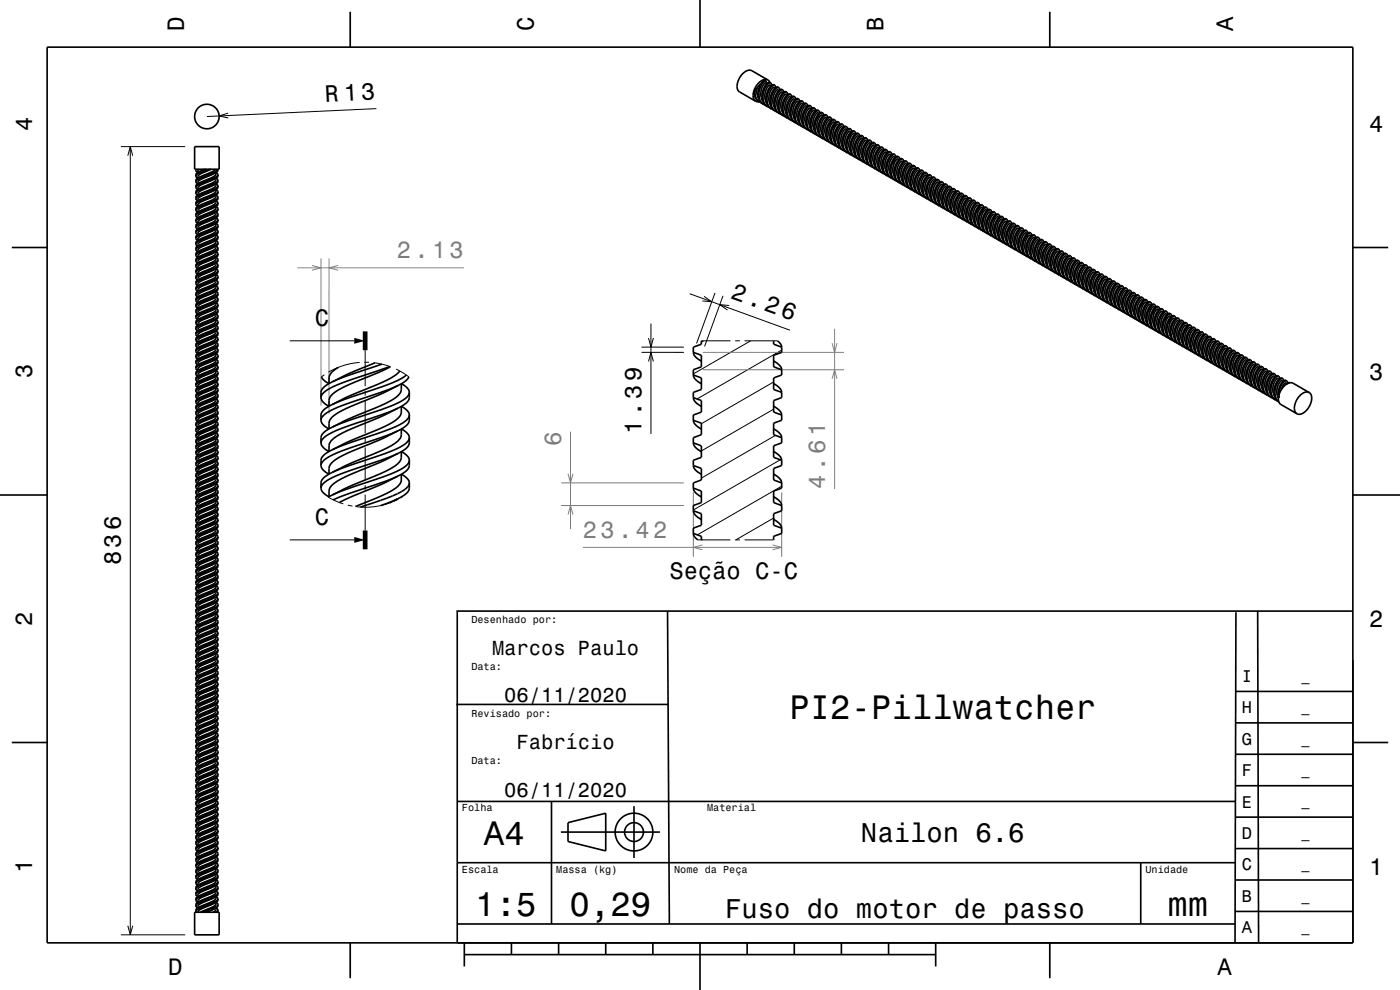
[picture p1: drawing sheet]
<svg xmlns="http://www.w3.org/2000/svg" width="297mm" height="210mm" viewBox="0 0 297 210" stroke-linecap="round" stroke-linejoin="round" font-family="sans-serif">
<defs><g id="words">
<g font-size="7.2">
<text x="167.5" y="152.6">PI2-Pillwatcher</text>
<text x="102.7" y="179.3">A4</text>
<text x="100.8" y="194.3">1:5</text>
<text x="120.8" y="194.3">0,29</text>
<text x="247.7" y="194.3">mm</text>
</g>
<g font-size="5.8">
<text x="182.7" y="178.6">Nailon 6.6</text>
<text x="153.8" y="194.6">Fuso do motor de passo</text>
</g>
<text font-size="5.1" x="69" y="21.5" transform="rotate(-3 69 21.5)">R 13</text>
<g font-size="5">
<text x="39" y="6.5" transform="rotate(-90 39 6.5)">D</text>
<text x="113.2" y="6.5" transform="rotate(-90 113.2 6.5)">C</text>
<text x="187.4" y="6.5" transform="rotate(-90 187.4 6.5)">B</text>
<text x="261.6" y="6.5" transform="rotate(-90 261.6 6.5)">A</text>
<text x="6.8" y="27.8" transform="rotate(-90 6.8 27.8)">4</text>
<text x="290.5" y="28.1">4</text>
<text x="154.9" y="63.3" transform="rotate(20 154.9 63.3)">2.26</text>
<text x="66.8" y="69.1">C</text>
<text x="6.8" y="80.3" transform="rotate(-90 6.8 80.3)">3</text>
<text x="290.5" y="80.6">3</text>
<text x="136.1" y="92" transform="rotate(-90 136.1 92)">1.39</text>
<text x="66.8" y="111.4">C</text>
<text x="25.6" y="120" transform="rotate(-90 25.6 120)">836</text>
<text x="142" y="122.9">Seção C-C</text>
<text x="6.8" y="132.8" transform="rotate(-90 6.8 132.8)">2</text>
<text x="290.5" y="133.1">2</text>
<text x="6.8" y="185.3" transform="rotate(-90 6.8 185.3)">1</text>
<text x="290.5" y="185.6">1</text>
<text x="35.7" y="206.8">D</text>
<text x="258.3" y="206.8">A</text>
</g>
<g font-size="5" fill="#808080">
<text x="84.2" y="54.8">2.13</text>
<text x="119" y="94.6" transform="rotate(-90 119 94.6)">6</text>
<text x="175.1" y="103.7" transform="rotate(-90 175.1 103.7)">4.61</text>
<text x="123.6" y="114.1">23.42</text>
</g>
<g font-size="4.3">
<text x="104.4" y="139">Marcos Paulo</text>
<text x="107" y="149">06/11/2020</text>
<text x="109.6" y="159">Fabrício</text>
<text x="107" y="169">06/11/2020</text>
</g>
<g font-size="3.6">
<text x="263.4" y="144.6">I</text>
<text x="263.4" y="151.3">H</text>
<text x="263.4" y="158">G</text>
<text x="263.4" y="164.6">F</text>
<text x="263.4" y="171.3">E</text>
<text x="263.4" y="178">D</text>
<text x="263.4" y="184.6">C</text>
<text x="263.4" y="191.3">B</text>
<text x="263.4" y="198">A</text>
</g>
<g font-size="2.9">
<text x="276.1" y="144.4">_</text>
<text x="276.1" y="151">_</text>
<text x="276.1" y="157.7">_</text>
<text x="276.1" y="164.4">_</text>
<text x="276.1" y="171">_</text>
<text x="276.1" y="177.7">_</text>
<text x="276.1" y="184.4">_</text>
<text x="276.1" y="191.1">_</text>
<text x="276.1" y="197.7">_</text>
</g>
<g font-size="2.2">
<text x="100" y="132.1">Desenhado por:</text>
<text x="100" y="142.1">Data:</text>
<text x="100" y="152.1">Revisado por:</text>
<text x="100" y="162.1">Data:</text>
<text x="98" y="172.1">Folha</text>
<text x="150" y="172.1">Material</text>
<text x="98" y="185.1">Escala</text>
<text x="118" y="185.1">Massa (kg)</text>
<text x="143" y="185.1">Nome da Peça</text>
<text x="243" y="185.1">Unidade</text>
</g>
</g></defs>
<g fill="none" stroke="#000" stroke-width=".21">
<path d="M25.6 31.1h13.7M27.1 33l.5-1.9 .6 1.9M27.6 31.1v167.2M48.4 24l-1.9 .6 1.9 .4M79.8 23l-35.9 1.7M61.5 72.3h13.6M68.8 79.5l-.6 .5M76.3 76.9l-3.4 .6-3.2 1.5M77.3 76.8l1 .1M77.5 74.3v7.6M79.3 76.9l1.7 .3 1.8 .6M84 78.3l2.8 1.7"/>
<path d="M136.1 74.7h9M136.1 73.6h9M137.6 76.7l.5-2 .5 2M137.6 71.7l.5 1.9 .5-1.9M138.1 68.6v23.4M146.3 62.3l21.3 7.7M148.8 72.3h6.2M149.2 72.3l-.4 .3M149.4 62.9l1.6 1.1-2-.2M151.7 62.1l-3.9 10.8M153.4 62.7l-3.9 10.8M154.7 64.8l-2-.2 1.6 1.2"/>
<path d="M156 72.3h1M158 72.3h6.9M159.2 72.3l-12.1 7M165.8 74.3l-17.9 10.3M77.5 82.9v1M77.5 84.9v7M77.5 92.9v1M77.5 94.9v7M164.1 86.8l-15.3 8.9M164.1 81l-15.3 8.9M164.5 92.4l-15.7 9M165.5 97.5l-18.4 10.7"/>
<path d="M61.5 114.5h13.6M69.6 105.5l3.2 1.4M73.8 107.2l1 .2M77.5 102.9v1M77.5 104.9v7.6M82.7 106.7l-3.5 .8h-3.4M84.5 105.9l-.9 .4M85.3 105.5l-.3 .1M148 114.5h7M156 114.5h1M158 114.5h6.1M164.1 109.9l-8 4.6"/>
<path d="M165.8 103.1l-17.9 10.4M25.6 198.3h13.7M27.1 196.4l.5 1.9 .6-1.9"/>
</g>
<g fill="none" stroke="#808080" stroke-width=".21">
<path d="M63.1 56.8h35.3M66.2 56.3l1.9 .5-1.9 .5M68.1 54.8v31.2M69.8 54.8v33M71.7 56.3l-1.9 .5 1.9 .5M149.1 74.7h30M149.1 78.4h30M176.5 72.8l.6 1.9 .5-1.9M177.1 69.7v34M121 91.6v20.6M176.5 80.4l.6-2 .5 2M119 107.2h26.1"/>
<path d="M119 102.4h26.1M120.5 100.5l.5 1.9 .5-1.9M120.5 109.2l.5-2 .5 2M123.6 116.1h42.2M147.1 104.4v13.7M149 115.6l-1.9 .5 1.9 .5M163.9 115.6l1.9 .5-1.9 .5M165.8 104.4v13.7"/>
</g>
<g fill="none" stroke="#000" stroke-width=".35">
<path d="M10 10h277v190h-277zM74.3 2.5v7.5M148.5 0v10M160.2 19a2.04 2.04 0 0 0 1 2.7M160.2 19l.1 1.6 .3 .6 .6 .5M160.6 18.7l-.4 .3M160.6 18.7v1.1l.3 1M161.4 17.8l-.8 .9M162.5 17.1a1.14 1.14 0 0 0-1.2 .9 2.96 2.96 0 0 0 .7 4.2M162.5 17.1v.5M162.5 17.1a3.4 3.4 0 0 0-.6 5l.1 .1M162.5 17.6a2.68 2.68 0 0 0-1 3l.3 .7"/>
<path d="M162.5 17.6h.1M162.6 17.6l.2 .1M162.9 17l.4 .5M162.9 17a2.5 2.5 0 0 0-2.8 1.8 2.07 2.07 0 0 0 .2 2.7M162.9 17l-3.4-2a2.49 2.49 0 0 0-2.8 1.9 2.06 2.06 0 0 0 .2 2.6l3.4 2M163.5 17.6l-.2-.1a1.45 1.45 0 0 0-1.3 1.3 2.91 2.91 0 0 0 .9 3.8M163.5 17.6l.2 .4M163.5 17.6a1.44 1.44 0 0 0-1.3 1.3 2.98 2.98 0 0 0 .7 3.7M163.6 18.2a.5 .5 0 0 0-.8 .3 3.3 3.3 0 0 0-.2 3.3M164.3 18.1l-.1-.1a1.44 1.44 0 0 0-1.4 1.3 2.91 2.91 0 0 0 .9 3.8M164.3 18.1l.2 .4M164.3 18.1a1.45 1.45 0 0 0-1.3 1.3 2.98 2.98 0 0 0 .7 3.7"/>
<path d="M164.4 18.6a.5 .5 0 0 0-.8 .4 3.3 3.3 0 0 0-.1 3.3M165.2 18.6l-.2-.1a1.46 1.46 0 0 0-1.3 1.3 2.92 2.92 0 0 0 .9 3.8M165.2 18.6l.1 .4M165.2 18.6a1.44 1.44 0 0 0-1.3 1.3 2.98 2.98 0 0 0 .7 3.7M165.3 19.1a.5 .5 0 0 0-.8 .4 3.3 3.3 0 0 0-.2 3.3M166 19.1l-.2-.2a3.2 3.2 0 0 0-1.5 3.6v.2a2.07 2.07 0 0 0 1.1 1.4M166 19.1l.2 .4M166 19.1v-.1a3.3 3.3 0 0 0-1.5 4l.4 .7 .5 .4M166.1 19.6l-.2-.1a2.94 2.94 0 0 0-.7 3.8M166.9 19.6l-.3-.2a3.2 3.2 0 0 0-1.5 3.6v.1a2.05 2.05 0 0 0 1.2 1.5M166.9 19.6l.1 .4M166.9 19.6l-.1-.1a3.2 3.2 0 0 0-1.5 3.6v.2a2.04 2.04 0 0 0 1 1.3"/>
<path d="M222.7 2.5v7.5M41.3 31.1h5.2v4.8h-5.2zM41.5 35.9v.2M41.7 35.9l-.2 .2M42.1 36.5l-.5 .4-.1 .4M42.1 38.9l-.5 .4-.1 .4M42.1 37.7l-.5 .4-.1 .4M42.2 35.9l-.2 .3v.4l-.5-.5M43.4 35.9l-1.3 .6M43.8 35.9l-1.7 .6M44.6 35.9l-2.4 .9-.7 .5M44.8 35.9l-1.9 .8a1.02 1.02 0 0 0-.9 1.1l-.5-.5"/>
<path d="M45.6 39.1l-3.2 1.5-.4 .3v.5l-.5-.5M45.6 39.1l-3.4 1.3-.7 .5M45.6 37.9l-3.2 1.5-.4 .3v.5l-.5-.5M45.6 37.9l-3.4 1.3-.7 .5M45.6 36.7l-3.2 1.5-.4 .3v.5l-.5-.5M45.6 36.7l-3.2 1.2-.7 .3-.2 .3M45.6 36.7a.72 .72 0 0 0 .6-.8l-.7 .6-3.4 1.2M45.7 35.9l-.6 .5-3 1.3M46.2 39.5a.73 .73 0 0 1-.6 .8M46.2 39.5a1.21 1.21 0 0 1-.9 .7l-3.2 1.1M46.2 39.5l-.4-.5a.95 .95 0 0 1-.8 1.1l-2.9 1.2M46.2 38.3a.73 .73 0 0 1-.6 .8"/>
<path d="M46.2 38.3l-.1 .3-.6 .3-3.4 1.2M46.2 38.3l-.4-.5a1.21 1.21 0 0 1-1.2 1.2l-2.5 1.1M46.2 37.1a.73 .73 0 0 1-.6 .8M46.2 37.1l-.1 .3-.6 .3-3.4 1.2M46.2 37.1l-.4-.5a1.21 1.21 0 0 1-1.2 1.2l-2.5 1.1M160.3 21.5l.7 .1M161.2 21.7l.3 .1M162 22.2l.8 .2M162.9 22.6l.3 .2M163.7 23.1l.4 .2M164.6 23.6l.8 .3M165.4 24.1l.3 .2"/>
<path d="M166.3 24.6l.3 .2M167 20.1l-.2-.1a2.93 2.93 0 0 0-.8 3.8M167.1 25.1l.3 .1M167.7 20.1l-.2-.2a3.2 3.2 0 0 0-1.5 3.6v.1a2.07 2.07 0 0 0 1.1 1.5M167.7 20.1l.2 .4M167.7 20.1v-.1a3.2 3.2 0 0 0-1.5 3.6v.1a2.03 2.03 0 0 0 .9 1.4M167.8 20.6l-.2-.1a2.93 2.93 0 0 0-.7 3.8M168 25.6l.8 .2M168.6 20.5l-.3-.1a3.3 3.3 0 0 0-1.4 3.9 1.97 1.97 0 0 0 1.1 1.3M168.6 20.5l.1 .5M168.6 20.5h-.1a3.2 3.2 0 0 0-1.5 3.6v.1a2.03 2.03 0 0 0 1 1.4M168.7 21.1l-.2-.1a2.92 2.92 0 0 0-.8 3.8"/>
<path d="M168.8 26.1l.3 .1M169.4 21l-.2-.1a1.44 1.44 0 0 0-1.3 1.3 2.92 2.92 0 0 0 .9 3.9M169.4 21l.2 .5M169.4 21a1.44 1.44 0 0 0-1.3 1.3 3 3 0 0 0 .7 3.8M169.5 21.6l-.2-.1a2.69 2.69 0 0 0-1 3.1l.3 .6M169.6 26.6l.4 .1M170.3 21.5l-.2-.1a1.45 1.45 0 0 0-1.3 1.3 2.91 2.91 0 0 0 .8 3.9M170.3 21.5l.1 .5M170.3 21.5a1.45 1.45 0 0 0-1.3 1.3 3 3 0 0 0 .6 3.8M170.4 22.1l-.2-.1a2.65 2.65 0 0 0-1.1 3l.3 .7M170.5 27.1l.3 .1M171.1 22l-.2-.1a1.45 1.45 0 0 0-1.3 1.3 2.92 2.92 0 0 0 .9 3.9"/>
<path d="M171.1 22l.2 .5M171.1 22a1.44 1.44 0 0 0-1.3 1.3 3 3 0 0 0 .7 3.8M171.2 22.6l-.2-.1a2.44 2.44 0 0 0-1.1 2.8l.4 .9M171.3 27.5l.9 .3M172 22.5l-.2-.1a1.46 1.46 0 0 0-1.3 1.3 2.92 2.92 0 0 0 .8 3.8M172 22.5l.1 .5M172 22.5a1.45 1.45 0 0 0-1.3 1.3 3 3 0 0 0 .6 3.7M172.1 23.1l-.2-.2a2.65 2.65 0 0 0-1.1 3.1l.3 .7M172.2 28l.3 .2M172.8 23l-.2-.1a3.2 3.2 0 0 0-1.6 3.4l.4 1.1 .8 .6M172.8 23l.2 .4M172.8 23h-.1a3.3 3.3 0 0 0-1.4 3.6l.3 .8 .6 .6"/>
<path d="M172.9 23.5l-.2-.1a2.95 2.95 0 0 0-.7 3.8M173 28.5l.4 .2M173.7 23.5l-.3-.2a3.3 3.3 0 0 0-1.5 3.7l.4 .9 .7 .6M173.7 23.5l.1 .4M173.7 23.5h-.1a3.3 3.3 0 0 0-1.5 3.6l.3 .8 .6 .6M173.8 24l-.3-.1a2.94 2.94 0 0 0-.7 3.8M173.8 24.1l-.7 1.3M173.9 29l.8 .2M174.5 24l-.3-.2a3.2 3.2 0 0 0-1.5 3.5l.4 1.1 .8 .6M174.5 24l.2 .5-.3-.1a2.95 2.95 0 0 0-.7 3.8M174.5 24h-.1a3.2 3.2 0 0 0-1.5 3.4l.4 1 .6 .6M174.7 29.5l.4 .2"/>
<path d="M175.4 24.5l-.3-.2a3.3 3.3 0 0 0-1.4 3.9l.4 .8 .6 .5M175.4 24.5l.1 .5M175.4 24.5l-.1-.1a3.2 3.2 0 0 0-1.5 3.5l.3 1 .6 .6M175.5 25l-.3-.1a2.94 2.94 0 0 0-.7 3.8M175.6 30l.8 .2M176.2 25l-.3-.2a3.4 3.4 0 0 0-.7 5l.4 .2M176.2 25l.2 .5M176.2 25l-.1-.1a3.4 3.4 0 0 0-.7 5l.2 .1M176.3 25.7l-.6 1.2M176.3 25.5a.59 .59 0 0 0-.9 .5 3.2 3.2 0 0 0 0 3.2M176.4 30.5l.4 .1M177.1 25.4l-.4-.1a3.4 3.4 0 0 0-.6 5l.3 .2"/>
<path d="M177.1 25.4l.1 .6-.3-.1a2.99 2.99 0 0 0-.7 3.8M177.1 25.4h-.2a3.4 3.4 0 0 0-.6 5l.1 .1M177.2 26.2l-.7 1.2M177.3 31l.8 .2M177.9 25.9l-.3-.1a3.4 3.4 0 0 0-.7 4.9l.4 .3M177.9 25.9l.2 .6-.3-.1a2.99 2.99 0 0 0-.7 3.7M177.9 25.9h-.1a3.3 3.3 0 0 0-.7 5l.2 .1M178.1 31.5l.4 .1M178.8 26.4l-.4-.1a3.4 3.4 0 0 0-.6 4.9l.3 .3M178.8 26.4l.1 .6-.3-.2a3 3 0 0 0-.7 3.8M178.8 26.4h-.2a3.4 3.4 0 0 0-.6 4.9l.1 .2M179 32l.8 .2"/>
<path d="M179.6 26.9l-.3-.1a3.3 3.3 0 0 0-.6 5l.3 .2M179.6 26.9l.2 .6a.62 .62 0 0 0-1 .4 3.2 3.2 0 0 0 0 3.2M179.6 26.9h-.1a3.2 3.2 0 0 0-.5 5.1M179.8 32.4l.9 .3M180.5 27.4l-.4-.1a3.3 3.3 0 0 0-.6 5l.3 .1M180.5 27.4l.1 .5a.64 .64 0 0 0-.9 .5 3.2 3.2 0 0 0-.1 3.2M180.5 27.4h-.2a3.2 3.2 0 0 0-.5 5M180.6 28.1l-.7 1.2M180.7 32.9l.8 .3M181.3 27.9l-.3-.1a3.2 3.2 0 0 0-.5 5l.2 .1M181.3 27.9l.2 .5a.65 .65 0 0 0-1 .5 3.2 3.2 0 0 0-.1 3.2M181.3 27.9h-.1a3.3 3.3 0 0 0-.6 5h.1"/>
<path d="M181.5 33.4l.4 .2M182.2 28.4l-.4-.2a3.3 3.3 0 0 0-.6 5l.3 .2M182.2 28.4l.1 .5M182.2 28.4h-.2a3.3 3.3 0 0 0-.6 5h.1M182.3 28.9a.6 .6 0 0 0-.9 .5 3.2 3.2 0 0 0-.1 3.2M182.4 33.9l.3 .2M183 28.9l-.3-.2a3.3 3.3 0 0 0-.7 5l.4 .2M183 28.9l.1 .5-.2-.1a.98 .98 0 0 0-.9 1 3.1 3.1 0 0 0 .1 2.8M183 28.9l-.1-.1a3.3 3.3 0 0 0-.7 5l.2 .1M183.2 34.4l.8 .2M183.9 29.4l-.4-.2a3.3 3.3 0 0 0-.6 5l.3 .2M183.9 29.4l.1 .5-.2-.1a.7 .7 0 0 0-.8 .7 3.2 3.2 0 0 0 0 3.1"/>
<path d="M183.9 29.4l-.2-.1a3.3 3.3 0 0 0-.7 5l.2 .1M184.1 34.9l.3 .1M184.7 29.9l-.3-.2a3.4 3.4 0 0 0-.7 5l.4 .2M184.7 29.9l.1 .5M184.7 29.9l-.1-.1a3.4 3.4 0 0 0-.7 5l.2 .1M184.8 30.4a.5 .5 0 0 0-.5-.1 .5 .5 0 0 0-.3 .5 3.2 3.2 0 0 0-.2 3.3M184.9 35.4l.4 .1M185.6 30.3l-.4-.1a3.3 3.3 0 0 0-.7 5l.4 .2M185.6 30.3l.1 .6M185.6 30.3h-.2a3.3 3.3 0 0 0-.7 5l.2 .1M185.7 30.9a.5 .5 0 0 0-.6-.1 .5 .5 0 0 0-.3 .5 3.3 3.3 0 0 0-.1 3.3M185.8 35.9l.3 .1"/>
<path d="M186.4 30.8l-.3-.1a3.4 3.4 0 0 0-.7 4.9l.4 .3M186.4 30.8l.1 .6-.2-.1a2.94 2.94 0 0 0-.8 3.7M186.4 30.8h-.1a3.4 3.4 0 0 0-.7 5l.2 .1M186.6 36.4l.8 .2M187.3 31.3l-.4-.1a3.4 3.4 0 0 0-.7 4.9l.4 .3M187.3 31.3l.1 .6-.2-.1a2.67 2.67 0 0 0-1.1 3.1l.3 .6M187.3 31.3h-.2a3.4 3.4 0 0 0-.7 4.9l.2 .2M187.5 36.9l.7 .2M188.1 31.8l-.3-.1a3.4 3.4 0 0 0-.7 4.9l.4 .3M188.1 31.8l.1 .6M188.1 31.8h-.1a3.4 3.4 0 0 0-.7 4.9l.2 .2M188.2 32.4a.6 .6 0 0 0-.9 .5l-.3 .8-.1 1 .3 1.3"/>
<path d="M188.3 37.3l.4 .2M189 32.3l-.4-.1a3.3 3.3 0 0 0-.7 4.9l.4 .2M189 32.3l.1 .6M189 32.3h-.2a3.4 3.4 0 0 0-.7 4.9l.2 .1M189.1 32.9a.59 .59 0 0 0-.9 .4l-.5 1.6 .1 .8 .3 .8M189.2 37.8l.3 .2M189.8 32.8l-.3-.2a3.2 3.2 0 0 0-.5 5.1l.2 .1M189.8 32.8l.1 .6-.2-.2a2.44 2.44 0 0 0-1.1 2.9l.3 .9M189.8 32.8h-.1a3.3 3.3 0 0 0-.6 5h.1M189.9 33.5l-.8 1.3M190 38.3l.8 .2M190.7 33.3l-.4-.2a3.2 3.2 0 0 0-.5 5.1l.2 .1"/>
<path d="M190.7 33.3l.1 .6-.2-.2a2.44 2.44 0 0 0-1.2 2.9l.4 .9M190.7 33.3h-.2a3.3 3.3 0 0 0-.6 5h.1M190.9 38.8l.3 .2M191.5 33.8l-.3-.2a3.2 3.2 0 0 0-.5 5.1l.2 .1M191.5 33.8l.1 .5M191.5 33.8l-.1-.1a3.3 3.3 0 0 0-.6 5l.1 .1M191.6 34.3a.6 .6 0 0 0-.9 .5l-.3 .8-.2 1 .4 1.4M191.7 39.3l.4 .2M192.4 34.3l-.4-.2a3.3 3.3 0 0 0-.6 5l.3 .2M192.4 34.3l.1 .3M192.4 34.3l-.2-.1a3.2 3.2 0 0 0-.5 5.1M192.4 34.8a.6 .6 0 0 0-.9 .5l-.3 1a2.84 2.84 0 0 0 .3 2.2"/>
<path d="M192.6 39.8l.7 .2M193.2 34.8l-.3-.2a3.4 3.4 0 0 0-.7 5l.4 .2M193.2 34.8l.2 .3M193.2 34.8l-.1-.1a3.4 3.4 0 0 0-.7 5l.2 .1M193.3 35.3a.6 .6 0 0 0-.9 .5 3.2 3.2 0 0 0-.1 3.2M194 35.2l-.3-.1a3.4 3.4 0 0 0-.7 5l.4 .2M194 35.2l.2 .4M194 35.2h-.1a3.4 3.4 0 0 0-.7 5l.2 .1M194.1 35.8a.59 .59 0 0 0-.9 .5 3.2 3.2 0 0 0 0 3.2M194.9 35.7l-.3-.1a3.4 3.4 0 0 0-.7 4.9l.4 .3M194.9 35.7l.1 .4M194.9 35.7h-.1a3.4 3.4 0 0 0-.7 5l.2 .1"/>
<path d="M195 36.3a.6 .6 0 0 0-.9 .5 3.2 3.2 0 0 0-.1 3.1M195.7 36.2l-.3-.1a3.4 3.4 0 0 0-.7 4.9l.4 .3M195.7 36.2l.2 .4M195.7 36.2h-.1a3.4 3.4 0 0 0-.7 4.9l.2 .2M195.8 36.8a.59 .59 0 0 0-.9 .5 3.2 3.2 0 0 0 0 3.1M196.6 36.7l-.3-.1a3.4 3.4 0 0 0-.7 4.9l.4 .3M196.6 36.7l.1 .4M196.6 36.7h-.1a3.4 3.4 0 0 0-.7 4.9l.2 .2M196.7 37.3a.58 .58 0 0 0-.9 .4 3.2 3.2 0 0 0-.1 3.2M197.4 37.2l-.3-.1a3.4 3.4 0 0 0-.7 4.9l.4 .2M197.4 37.2l.2 .4M197.4 37.2h-.1a3.4 3.4 0 0 0-.7 4.9l.2 .1"/>
<path d="M197.5 37.8a.58 .58 0 0 0-.8 .4 3.2 3.2 0 0 0-.1 3.2M198.3 37.7l-.3-.2a3.4 3.4 0 0 0-.7 5l.3 .2M198.3 37.7l.1 .4M198.3 37.7h-.1a3.4 3.4 0 0 0-.7 4.9l.1 .1M198.4 38.2a.58 .58 0 0 0-.9 .5 3.2 3.2 0 0 0-.1 3.2M199.1 38.2l-.3-.2a3.4 3.4 0 0 0-.7 5l.4 .2M199.1 38.2l.2 .4M199.1 38.2h-.1a3.4 3.4 0 0 0-.7 4.9l.2 .1M199.2 38.7a.58 .58 0 0 0-.9 .5 3.2 3.2 0 0 0 0 3.2M200 38.7l-.3-.2a3.2 3.2 0 0 0-1.4 4l.4 .7 .6 .5M200 38.7l.1 .4M200 38.7l-.1-.1a3.2 3.2 0 0 0-1.4 4l.4 .7 .4 .4"/>
<path d="M200.1 39.2a.61 .61 0 0 0-.9 .5l-.3 .8-.2 1 .4 1.4M200.8 39.2l-.2-.2a3.3 3.3 0 0 0-1.4 4l.3 .7 .7 .5M200.8 39.2l.2 .4M200.8 39.2l-.1-.1a3.2 3.2 0 0 0-1.3 4l.3 .7 .5 .4M200.9 39.7a.61 .61 0 0 0-.9 .5l-.3 .8-.1 1 .1 .8 .3 .6M201.7 39.7l-.3-.2a3.2 3.2 0 0 0-1.4 4l.4 .7 .6 .5M201.7 39.7l.1 .4M201.7 39.7l-.1-.1a3.2 3.2 0 0 0-1.4 4l.4 .7 .4 .4M2.5 52.5h7.5M42.1 55.7l-.5 .4-.1 .4M42.1 50.9l-.5 .4-.1 .4M42.1 46.1l-.5 .4-.1 .4"/>
<path d="M42.1 41.3l-.5 .4-.1 .4M42.1 59.3l-.5 .4-.1 .4M42.1 54.5l-.5 .4-.1 .4M42.1 49.7l-.5 .4-.1 .4M42.1 44.9l-.5 .4-.1 .4M42.1 40.1l-.5 .4-.1 .4M42.1 58.1l-.5 .4-.1 .4M42.1 53.3l-.5 .4-.1 .4M42.1 48.5l-.5 .4-.1 .4M42.1 43.7l-.5 .4-.1 .4M42.1 56.9l-.5 .4-.1 .4M42.1 52.1l-.5 .4-.1 .4"/>
<path d="M42.1 47.3l-.5 .4-.1 .4M42.1 42.5l-.5 .4-.1 .4M45.6 59.5l-2.4 1.1a1.49 1.49 0 0 0-1.2 .9v.3l-.5-.5M45.6 59.5l-3.4 1.3-.7 .5M45.6 54.7l-3.1 1.4a.8 .8 0 0 0-.5 .9l-.5-.5M45.6 54.7l-3.4 1.3-.7 .5M45.6 45.1l-2.7 1.2a1.11 1.11 0 0 0-.9 1.1l-.5-.5M45.6 45.1l-3.4 1.3-.7 .5M45.6 40.3l-3.3 1.5-.3 .3v.5l-.5-.5M45.6 40.3l-3.4 1.3-.7 .5M45.6 58.3l-3.4 1.3-.7 .5M45.6 48.7l-2.7 1.2a1.1 1.1 0 0 0-.9 1.1l-.5-.5"/>
<path d="M45.6 48.7l-3.4 1.3-.7 .5M45.6 43.9l-3.3 1.5-.3 .3v.5l-.5-.5M45.6 43.9l-3.2 1.2-.7 .3-.2 .3M45.6 58.3l-3.1 1.4a.78 .78 0 0 0-.5 .9M45.6 57.1l-3.1 1.4a.8 .8 0 0 0-.5 .9l-.5-.5M45.6 57.1l-3.4 1.3-.7 .5M45.6 47.5l-2.7 1.2a1.1 1.1 0 0 0-.9 1.1l-.5-.5M45.6 47.5l-3.4 1.3-.7 .5M45.6 42.7l-3.3 1.5-.3 .3v.5l-.5-.5M45.6 42.7l-3.2 1.2-.7 .3-.2 .3M45.6 55.9l-3.1 1.4a.8 .8 0 0 0-.5 .9l-.5-.5M45.6 55.9l-3.2 1.2-.7 .3-.2 .3"/>
<path d="M45.6 46.3l-2.7 1.2a1.11 1.11 0 0 0-.9 1.1l-.5-.5M45.6 46.3l-3.4 1.3-.7 .5M45.6 41.5l-3.3 1.5-.3 .3v.5l-.5-.5M45.6 41.5l-3.4 1.3-.7 .5M45.6 49.9l-1.1 .6a5 5 0 0 0-2.5 1.2v.5l-.5-.5M45.6 49.9l-3.2 1.2-.7 .3-.2 .3M45.6 53.5l-1.1 .6a5 5 0 0 0-2.5 1.2v.5l-.5-.5M45.6 53.5l-3.4 1.3-.7 .5M45.6 52.3l-1.1 .6a5 5 0 0 0-2.5 1.2v.5l-.5-.5M45.6 52.3l-3.4 1.3-.7 .5M45.6 51.1l-1.1 .6a5 5 0 0 0-2.5 1.2v.5l-.5-.5M45.6 51.1l-3.4 1.3-.7 .5"/>
<path d="M45.8 58.2a.98 .98 0 0 1-.9 1.1l-2.8 1.2M45.8 45a.86 .86 0 0 1-.8 1l-2.9 1.3M45.8 54.6a1.08 1.08 0 0 1-1 1.1l-2.7 1.2M45.8 58.2l.4 .5M45.8 54.6l.4 .5M45.8 45l.4 .5M46.2 58.7a.74 .74 0 0 1-.6 .8M46.2 53.9a.73 .73 0 0 1-.6 .8M46.2 49.1a.74 .74 0 0 1-.6 .8M46.2 44.3a.73 .73 0 0 1-.6 .8M46.2 58.7l-.1 .3-.6 .3-3.4 1.2M46.2 53.9l-.1 .2-.6 .4-3.4 1.2"/>
<path d="M46.2 53.9l-.4-.5a1.11 1.11 0 0 1-1 1.1l-2.7 1.2M46.2 49.1l-.1 .3-.6 .3-3.4 1.2M46.2 49.1l-.4-.5v.5l-.5 .4-3.2 1.4M46.2 44.3l-.6 .5-3.5 1.3M46.2 44.3l-.4-.5a.89 .89 0 0 1-.8 1l-2.9 1.3M46.2 57.5a.73 .73 0 0 1-.6 .8M46.2 52.7a.74 .74 0 0 1-.6 .8M46.2 47.9a.73 .73 0 0 1-.6 .8M46.2 43.1a.73 .73 0 0 1-.6 .8M46.2 57.5l-.1 .2-.6 .4-3.4 1.2M46.2 57.5l-.4-.5a1.11 1.11 0 0 1-1 1.1l-2.7 1.2M46.2 52.7l-.1 .3-.6 .3-3.4 1.2"/>
<path d="M46.2 52.7l-.4-.5v.5l-.5 .4-3.2 1.4M46.2 47.9l-.6 .5-3.5 1.3M46.2 47.9l-.4-.5a.89 .89 0 0 1-.8 1l-2.9 1.3M46.2 43.1a1.2 1.2 0 0 1-.9 .7l-3.2 1.1M46.2 43.1l-.4-.5a.94 .94 0 0 1-.8 1l-2.9 1.3M46.2 56.3a.73 .73 0 0 1-.6 .8M46.2 51.5a.74 .74 0 0 1-.6 .8M46.2 46.7a.73 .73 0 0 1-.6 .8M46.2 41.9a.73 .73 0 0 1-.6 .8M46.2 56.3l-.1 .2-.6 .4-3.4 1.2M46.2 56.3l-.4-.5a1.11 1.11 0 0 1-1 1.1l-2.7 1.2M46.2 51.5l-.1 .3-.6 .3-3.4 1.2"/>
<path d="M46.2 51.5l-.4-.5v.5l-.5 .4-3.2 1.4M46.2 46.7l-.6 .5-3.5 1.3M46.2 46.7l-.4-.5a.89 .89 0 0 1-.8 1l-2.9 1.3M46.2 41.9a1.2 1.2 0 0 1-.9 .7l-3.2 1.1M46.2 41.9l-.4-.5a.95 .95 0 0 1-.8 1l-2.9 1.3M46.2 59.9a.74 .74 0 0 1-.6 .8M46.2 55.1a.73 .73 0 0 1-.6 .8M46.2 50.3a.74 .74 0 0 1-.6 .8M46.2 45.5a.73 .73 0 0 1-.6 .8M46.2 40.7a.73 .73 0 0 1-.6 .8M46.2 59.9l-.1 .3-.6 .3-3.4 1.2M46.2 59.9l-.4-.5a1.01 1.01 0 0 1-.9 1.1l-2.8 1.2"/>
<path d="M46.2 55.1l-.1 .2-.6 .4-3.4 1.2M46.2 50.3l-.1 .3-.6 .3-3.4 1.2M46.2 50.3l-.4-.5v.5l-.5 .4-3.2 1.4M46.2 45.5l-.6 .5-3.5 1.3M46.2 40.7a1.21 1.21 0 0 1-.9 .7l-3.2 1.1M46.2 40.7l-.4-.5a.95 .95 0 0 1-.8 1.1l-2.9 1.2M193.4 40.3l.8 .2M194.3 40.8l.3 .1M195.1 41.3l.3 .1M196 41.8l.8 .2M196.8 42.2l.3 .2M197.6 42.7l.4 .2"/>
<path d="M198.5 43.2l.9 .3M199.3 43.7l.4 .2M200.2 44.2l.3 .2M201 44.7l.4 .1M201.8 40.2a.61 .61 0 0 0-.9 .5l-.3 .8-.2 1 .4 1.4M201.9 45.2l.8 .2M202.5 40.1l-.3-.1a3.3 3.3 0 0 0-1.3 4l.3 .7 .7 .5M202.5 40.1l.2 .5M202.5 40.1h-.1a3.3 3.3 0 0 0-1.3 4l.3 .7 .5 .4M202.6 40.7a.61 .61 0 0 0-.9 .5l-.3 .8-.1 .9 .1 .9 .3 .6M202.7 45.7l.4 .1M203.4 40.6l-.4-.1a3.4 3.4 0 0 0-.6 4.9l.3 .3"/>
<path d="M203.4 40.6l.1 .5M203.4 40.6h-.2a3.3 3.3 0 0 0-.6 5l.1 .1M203.5 41.2a.59 .59 0 0 0-.9 .5l-.5 1.5 .1 .8 .3 .8M203.6 46.2l.3 .1M204.2 41.1l-.3-.1a3.4 3.4 0 0 0-.7 4.9l.4 .3M204.2 41.1l.2 .5M204.2 41.1h-.1a3.4 3.4 0 0 0-.7 4.9l.2 .2M204.3 41.7a.6 .6 0 0 0-.9 .5l-.3 .8-.1 1 .4 1.3M204.4 46.7l.4 .1M205.1 41.6l-.4-.1a3.4 3.4 0 0 0-.6 4.9l.3 .3M205.1 41.6l.1 .5-.3-.1a2.95 2.95 0 0 0-.7 3.8M205.1 41.6h-.2a3.4 3.4 0 0 0-.6 4.9l.1 .2"/>
<path d="M205.3 47.1l.8 .3M205.9 42.1l-.3-.1a3.4 3.4 0 0 0-.7 4.9l.4 .2M205.9 42.1l.2 .4M205.9 42.1h-.1a3.4 3.4 0 0 0-.7 4.9l.2 .1M206 42.7a.6 .6 0 0 0-.9 .4l-.3 .8-.1 1.1 .4 1.3M206.1 47.6l.4 .2M206.8 42.6l-.4-.2a3.4 3.4 0 0 0-.6 5l.3 .2M206.8 42.6l.1 .4M206.8 42.6h-.2a3.4 3.4 0 0 0-.6 4.9l.1 .1M206.9 43.1a.6 .6 0 0 0-.9 .5 3.2 3.2 0 0 0-.1 3.2M207 48.1l.3 .2M207.6 43.1l-.3-.2a3.4 3.4 0 0 0-.7 5l.4 .2"/>
<path d="M207.6 43.1l.2 .4M207.6 43.1h-.1a3.4 3.4 0 0 0-.7 4.9l.2 .1M207.7 43.6a.6 .6 0 0 0-.9 .5 3.2 3.2 0 0 0 0 3.2M207.7 43.7l-.7 1.3M207.8 48.6l.9 .2M208.5 43.6l-.4-.2a3.4 3.4 0 0 0-.6 5l.3 .2M208.5 43.6l.1 .5M208.5 43.6l-.2-.1a3.4 3.4 0 0 0-.6 5l.1 .1M208.6 44.1a.6 .6 0 0 0-.9 .5 3.2 3.2 0 0 0-.1 3.2M208.6 44.2l-.7 1.3M208.7 49.1l.3 .2M209.3 44.1l-.3-.2a3.4 3.4 0 0 0-.7 5l.4 .2"/>
<path d="M209.3 44.1l.2 .5M209.3 44.1l-.1-.1a3.4 3.4 0 0 0-.7 5l.2 .1M209.4 44.6a.6 .6 0 0 0-.9 .5 3.2 3.2 0 0 0-.1 3.2M209.5 49.6l.4 .1M210.2 44.6l-.4-.2a3.3 3.3 0 0 0-.6 5l.3 .2M210.2 44.6l.1 .5-.2-.1a2.44 2.44 0 0 0-1.1 2.9l.3 .9M210.2 44.6l-.2-.1a3.3 3.3 0 0 0-.6 5l.1 .1M210.3 45.3l-.7 1.2M210.4 50.1l.3 .1M211 45l-.3-.1a3.2 3.2 0 0 0-.5 5.1l.2 .1M211 45l.2 .6-.3-.1a2.36 2.36 0 0 0-1.1 2.6l.3 1.2M211 45h-.1a3.2 3.2 0 0 0-.5 5.1"/>
<path d="M211.1 45.7l-.6 1.2M211.2 50.6l.9 .2M211.9 45.5l-.4-.1a3.3 3.3 0 0 0-.6 5l.3 .2M211.9 45.5l.1 .6-.2-.1a2.44 2.44 0 0 0-1.1 2.9l.3 .8M211.9 45.5h-.2a3.2 3.2 0 0 0-.5 5.1M212.1 51.1l.3 .1M212.7 46l-.3-.1a3.3 3.3 0 0 0-.6 5l.3 .2M212.7 46l.1 .6-.2-.1a2.7 2.7 0 0 0-1 3.3l.2 .4M212.7 46h-.1a3.2 3.2 0 0 0-.5 5.1M212.9 51.5l.9 .3M213.6 46.5l-.4-.1a3.2 3.2 0 0 0-.5 5l.2 .1M213.6 46.5l.1 .5-.2-.1a1.79 1.79 0 0 0-1.2 1.9 2.74 2.74 0 0 0 .4 1.9"/>
<path d="M213.6 46.5h-.2a3.3 3.3 0 0 0-.6 5h.1M213.8 52l.8 .3M214.4 47l-.3-.1a3.3 3.3 0 0 0-.6 5l.3 .1M214.4 47l.1 .5M214.4 47h-.1a3.2 3.2 0 0 0-.5 5M214.5 47.6a.65 .65 0 0 0-.9 .5l-.1 .1a3.2 3.2 0 0 0 0 3M214.5 47.6l-.6 1.3M214.6 52.5l.8 .3M215.3 47.5l-.4-.2a3.2 3.2 0 0 0-.5 5.1l.2 .1M215.3 47.5l.1 .5M215.3 47.5h-.2a3.3 3.3 0 0 0-.6 5h.1M215.4 48a.65 .65 0 0 0-1 .6v.1a3.2 3.2 0 0 0 0 3"/>
<path d="M215.5 53l.3 .2M216.1 48l-.3-.2a3.3 3.3 0 0 0-.6 5l.3 .2M216.1 48l.1 .5-.2-.1a1.8 1.8 0 0 0-1.1 1.9v1.1l.3 .8M216.1 48h-.1a3.2 3.2 0 0 0-.5 5M216.3 53.5l.8 .2M217 48.5l-.4-.2a3.4 3.4 0 0 0-.7 5l.4 .2M217 48.5l.1 .5M217 48.5l-.2-.1a3.3 3.3 0 0 0-.7 5l.2 .1M217.1 49a.58 .58 0 0 0-.9 .5 3.2 3.2 0 0 0-.1 3.2M217.2 54l.7 .2M217.8 49l-.3-.2a3.4 3.4 0 0 0-.7 5l.4 .2M217.8 49l.1 .5"/>
<path d="M217.8 49l-.1-.1a3.4 3.4 0 0 0-.7 5l.2 .1M217.9 49.7l-.8 1.3M217.9 49.5a.58 .58 0 0 0-.9 .5 3.2 3.2 0 0 0-.1 3.2M218 54.5l.8 .2M218.7 49.5l-.4-.2a3.4 3.4 0 0 0-.7 5l.4 .2M218.7 49.5l.1 .5a.58 .58 0 0 0-.9 .5 3.2 3.2 0 0 0-.1 3.2M218.7 49.5l-.2-.1a3.4 3.4 0 0 0-.7 5l.2 .1M218.9 55l.3 .1M219.5 49.9l-.3-.1a3.4 3.4 0 0 0-.7 5l.4 .2M219.5 49.9l.1 .6a.58 .58 0 0 0-.9 .5 3.2 3.2 0 0 0-.1 3.1M219.5 49.9h-.1a3.4 3.4 0 0 0-.7 5l.2 .1M219.7 55.5l.4 .1"/>
<path d="M220.4 50.4l-.3-.1a3.3 3.3 0 0 0-1.5 3.9 1.97 1.97 0 0 0 1.1 1.3M220.4 50.4l.1 .6M220.4 50.4h-.1a3.2 3.2 0 0 0-1.5 3.6v.1a2.01 2.01 0 0 0 .9 1.4M220.5 51l-.3-.1a2.92 2.92 0 0 0-.7 3.7M220.6 56l.7 .2M221.2 50.9l-.3-.1a3.3 3.3 0 0 0-1.4 3.9 1.95 1.95 0 0 0 1.1 1.3M221.2 50.9l.1 .6M221.2 50.9h-.1a3.2 3.2 0 0 0-1.5 3.6v.1a2.04 2.04 0 0 0 1 1.4M221.3 51.5l-.2-.2a2.94 2.94 0 0 0-.8 3.8M221.4 56.4l.7 .3M222 51.4l-.2-.1a3.3 3.3 0 0 0-1.5 3.9 1.99 1.99 0 0 0 1.1 1.2M222 51.4l.2 .6-.3-.2a2.93 2.93 0 0 0-.7 3.8"/>
<path d="M222 51.4a3.3 3.3 0 0 0-1.5 3.9l.4 .7 .5 .4M222.3 56.9l.3 .2M222.9 51.9l-.3-.1a3.3 3.3 0 0 0-1.4 3.9 2 2 0 0 0 1.1 1.2M222.9 51.9l.1 .6-.2-.2a2.93 2.93 0 0 0-.8 3.8M222.9 51.9h-.1a3.2 3.2 0 0 0-1.5 3.5v.2a2.04 2.04 0 0 0 1 1.3M223.1 57.4l.3 .2M223.7 52.4l-.3-.2a3.2 3.2 0 0 0-.5 5.1l.2 .1M223.7 52.4l.2 .6M223.7 52.4h-.1a3.2 3.2 0 0 0-.5 5M223.8 52.9a.66 .66 0 0 0-.9 .6l-.1 .1a3.2 3.2 0 0 0 .1 3M224 57.9l.7 .2M224.6 52.9l-.3-.2a3.3 3.3 0 0 0-.6 5l.3 .2"/>
<path d="M224.6 52.9l.1 .5M224.6 52.9l-.1-.1a3.3 3.3 0 0 0-.6 5.1h.1M224.7 53.4a.84 .84 0 0 0-1.1 .9 3.1 3.1 0 0 0 .1 2.8M224.8 58.4l.3 .2M225.4 53.4l-.3-.2a3.3 3.3 0 0 0-.6 5l.3 .2M225.4 53.4l.2 .3M225.4 53.4l-.1-.1a3.2 3.2 0 0 0-.5 5.1M225.5 53.9a.84 .84 0 0 0-1 .9 3.1 3.1 0 0 0 .1 2.8M225.6 58.9l.4 .1M226.3 53.9l-.3-.2a3.3 3.3 0 0 0-.6 5l.2 .2M226.3 53.9l.1 .3M226.3 53.9l-.1-.1a3.2 3.2 0 0 0-.6 5.1"/>
<path d="M226.4 54.4a.84 .84 0 0 0-1.1 .9 3.1 3.1 0 0 0 .1 2.8M226.5 59.4l.3 .1M227.1 54.4l-.3-.2a3.4 3.4 0 0 0-.7 5l.4 .2M227.1 54.4l.2 .3M227.1 54.4l-.1-.1a3.4 3.4 0 0 0-.7 5l.2 .1M227.2 54.9a.71 .71 0 0 0-1 .7 3.2 3.2 0 0 0 .1 3M227.3 59.9l.8 .2M228 54.8l-.3-.1a3.4 3.4 0 0 0-.7 5l.3 .2M228 54.8l.1 .4M228 54.8h-.2a3.4 3.4 0 0 0-.6 5l.1 .1M228.1 55.4a.71 .71 0 0 0-1 .7 3.1 3.1 0 0 0 0 2.9M228.8 55.3l-.3-.1a3.3 3.3 0 0 0-.7 4.9l.4 .3"/>
<path d="M228.8 55.3l.2 .6-.3-.2a2.91 2.91 0 0 0-.7 3.8M228.8 55.3h-.1a3.4 3.4 0 0 0-.7 5l.2 .1M229.7 55.8l-.4-.1a3.4 3.4 0 0 0-.6 4.9l.3 .3M229.7 55.8l.1 .4M229.7 55.8h-.2a3.3 3.3 0 0 0-.6 4.9l.1 .2M229.8 56.4a.71 .71 0 0 0-1 .6 3.1 3.1 0 0 0 0 3M230.5 56.3l-.2-.1a1.44 1.44 0 0 0-1.3 1.3 2.84 2.84 0 0 0 .9 3.8M230.5 56.3l.2 .4M230.5 56.3a1.44 1.44 0 0 0-1.3 1.3 2.96 2.96 0 0 0 .7 3.7M230.6 56.9a.6 .6 0 0 0-.9 .4 3.2 3.2 0 0 0 0 3.2M231.4 56.8l-.2-.1a1.45 1.45 0 0 0-1.3 1.3 2.83 2.83 0 0 0 .8 3.8M231.4 56.8l.1 .4"/>
<path d="M231.4 56.8a1.45 1.45 0 0 0-1.3 1.3 2.97 2.97 0 0 0 .6 3.7M231.5 57.3a.6 .6 0 0 0-.9 .5 3.2 3.2 0 0 0-.1 3.2M232.2 57.3l-.2-.1a1.44 1.44 0 0 0-1.3 1.3 2.84 2.84 0 0 0 .9 3.8M232.2 57.3l.2 .4M232.2 57.3a1.44 1.44 0 0 0-1.3 1.3 2.97 2.97 0 0 0 .7 3.7M232.3 57.8a.6 .6 0 0 0-.9 .5 3.2 3.2 0 0 0 0 3.2M233.1 57.8l-.2-.1a1.45 1.45 0 0 0-1.3 1.3 2.83 2.83 0 0 0 .8 3.8M233.1 57.8l.1 .4M233.1 57.8a1.45 1.45 0 0 0-1.3 1.3 2.97 2.97 0 0 0 .6 3.7M233.2 58.3a.6 .6 0 0 0-.9 .5 3.2 3.2 0 0 0-.1 3.2M233.9 58.3l-.3-.2a3.2 3.2 0 0 0-1.5 3.5l.4 1 .8 .7M233.9 58.3l.2 .4"/>
<path d="M233.9 58.3l-.1-.1a3.2 3.2 0 0 0-1.5 3.5l.4 1 .6 .6M234 58.8a.58 .58 0 0 0-.9 .5 3.2 3.2 0 0 0 0 3.2M234.8 58.8l-.3-.2a3.3 3.3 0 0 0-1.4 3.9l.4 .8 .6 .5M234.8 58.8l.1 .4M234.8 58.8l-.1-.1a3.3 3.3 0 0 0-1.4 3.9l.3 .7 .5 .5M234.9 59.3a.58 .58 0 0 0-.9 .5 3.2 3.2 0 0 0-.1 3.2M235.6 59.3l-.3-.2a3.2 3.2 0 0 0-1.5 3.5l.4 1 .8 .7M235.6 59.3l.2 .4M235.6 59.3l-.1-.1a3.3 3.3 0 0 0-1.4 3.9l.3 .7 .6 .5M235.7 59.8a.58 .58 0 0 0-.9 .5 3.2 3.2 0 0 0 0 3.2M236.5 59.7l-.3-.1a3.3 3.3 0 0 0-1.4 3.9l.4 .8 .6 .5M236.5 59.7l.1 .5"/>
<path d="M236.5 59.7h-.1a3.3 3.3 0 0 0-1.4 3.9l.3 .7 .5 .5M287 52.5h7.5M41.5 69.7l.5 .5M41.5 60.1l.5 .5M41.5 73.3l.5 .5M41.5 63.7l.5 .5M42.1 79.7l-.5 .4-.1 .4M42.1 74.9l-.5 .4-.1 .4M42.1 70.1l-.5 .4-.1 .4M42.1 65.3l-.5 .4-.1 .4M42.1 60.5l-.5 .4-.1 .4M42.1 78.5l-.5 .4-.1 .4"/>
<path d="M42.1 73.7l-.5 .4-.1 .4M42.1 68.9l-.5 .4-.1 .4M42.1 64.1l-.5 .4-.1 .4M42.1 77.3l-.5 .4-.1 .4M42.1 72.5l-.5 .4-.1 .4M42.1 67.7l-.5 .4-.1 .4M42.1 62.9l-.5 .4-.1 .4M42.1 76.1l-.5 .4-.1 .4M42.1 71.3l-.5 .4-.1 .4M42.1 66.5l-.5 .4-.1 .4M42.1 61.7l-.5 .4-.1 .4M45.6 78.7l-3.1 1.4a.78 .78 0 0 0-.5 .9l-.5-.5"/>
<path d="M45.6 78.7l-3.2 1.2-.7 .3-.2 .3M45.6 73.9l-3.1 1.4a.8 .8 0 0 0-.5 .9l-.5-.5M45.6 73.9l-3.4 1.3-.7 .5M45.6 69.1l-3.2 1.5-.4 .3v.5l-.5-.5M45.6 69.1l-3.4 1.3-.7 .5M45.6 64.3l-3.1 1.4a.78 .78 0 0 0-.5 .9l-.5-.5M45.6 64.3l-3.2 1.2-.7 .3-.2 .3M45.6 77.5l-3.1 1.4a.8 .8 0 0 0-.5 .9l-.5-.5M45.6 77.5l-3.4 1.3-.7 .5M45.6 72.7l-3.2 1.5-.4 .3v.5l-.5-.5M45.6 72.7l-3.2 1.2-.7 .3-.2 .3M45.6 67.9l-3.4 1.3-.7 .5"/>
<path d="M45.6 63.1l-2.4 1.1a1.49 1.49 0 0 0-1.2 .9v.3l-.5-.5M45.6 63.1l-3.4 1.3-.7 .5M45.6 67.9l-3.1 1.4a.76 .76 0 0 0-.5 .9M45.6 76.3l-3.1 1.4a.8 .8 0 0 0-.5 .9l-.5-.5M45.6 76.3l-3.4 1.3-.7 .5M45.6 71.5l-3.4 1.3-.7 .5M45.6 66.7l-3.1 1.4a.78 .78 0 0 0-.5 .9l-.5-.5M45.6 66.7l-3.4 1.3-.7 .5M45.6 61.9l-3.4 1.3-.7 .5M45.6 71.5l-3.2 1.5a.7 .7 0 0 0-.4 .8M45.6 61.9l-2.4 1.1a1.49 1.49 0 0 0-1.2 .9v.3M45.6 79.9l-3.1 1.4a.78 .78 0 0 0-.5 .9l-.5-.5"/>
<path d="M45.6 79.9l-3.2 1.2-.7 .3-.2 .3M45.6 75.1l-3.1 1.4a.8 .8 0 0 0-.5 .9l-.5-.5M45.6 75.1l-3.4 1.3-.7 .5M45.6 70.3l-3.2 1.5-.4 .3v.5l-.5-.5M45.6 70.3l-3.4 1.3-.7 .5M45.6 65.5l-3.1 1.4a.78 .78 0 0 0-.5 .9l-.5-.5M45.6 65.5l-3.2 1.2-.7 .3-.2 .3M45.6 60.7l-2.4 1.1a1.5 1.5 0 0 0-1.2 .9v.3l-.5-.5M45.6 60.7l-3.4 1.3-.7 .5M45.8 67.8a.92 .92 0 0 1-.8 1l-2.9 1.3M45.8 77.4a.94 .94 0 0 1-.9 1.1l-2.8 1.2M45.8 77.4l.4 .5"/>
<path d="M45.8 67.8l.4 .5M46.2 77.9a.73 .73 0 0 1-.6 .8M46.2 73.1a.74 .74 0 0 1-.6 .8M46.2 68.3a.73 .73 0 0 1-.6 .8M46.2 63.5a.73 .73 0 0 1-.6 .8M46.2 77.9l-.2 .3-.5 .3-3.4 1.2M46.2 73.1l-.1 .3-.6 .3-3.4 1.2M46.2 73.1l-.4-.5a1.16 1.16 0 0 1-1.1 1.2l-2.6 1.1M46.2 68.3l-.6 .6-3.5 1.2M46.2 63.5l-.6 .5-3.5 1.3M46.2 63.5l-.4-.5a1.04 1.04 0 0 1-1 1.1l-2.7 1.2M46.2 76.7a.73 .73 0 0 1-.6 .8"/>
<path d="M46.2 71.9a.73 .73 0 0 1-.6 .8M46.2 67.1a.73 .73 0 0 1-.6 .8M46.2 62.3a.73 .73 0 0 1-.6 .8M46.2 76.7l-.1 .3-.6 .3-3.4 1.2M46.2 76.7l-.4-.5a1.16 1.16 0 0 1-1.1 1.2l-2.6 1.1M46.2 71.9l-.1 .3-.5 .2-3.5 1.3M46.2 71.9l-.4-.5a1.07 1.07 0 0 1-1 1.1l-2.7 1.2M46.2 67.1l-.6 .5-3.5 1.3M46.2 67.1l-.4-.5a1.04 1.04 0 0 1-1 1.1l-2.7 1.2M46.2 62.3l-.1 .3-.6 .3-3.4 1.2M46.2 62.3l-.4-.5a1.02 1.02 0 0 1-.9 1.1l-2.8 1.2M46.2 75.5a.73 .73 0 0 1-.6 .8"/>
<path d="M46.2 70.7a.73 .73 0 0 1-.6 .8M46.2 65.9a.73 .73 0 0 1-.6 .8M46.2 61.1a.73 .73 0 0 1-.6 .8M46.2 75.5l-.1 .3-.6 .3-3.4 1.2M46.2 75.5l-.4-.5a1.16 1.16 0 0 1-1.1 1.2l-2.6 1.1M46.2 70.7l-.1 .3-.5 .3-3.5 1.2M46.2 70.7l-.4-.5a1.07 1.07 0 0 1-1 1.1l-2.7 1.2M46.2 65.9l-.6 .5-3.5 1.3M46.2 65.9l-.4-.5a1.04 1.04 0 0 1-1 1.1l-2.7 1.2M46.2 61.1l-.1 .3-.6 .3-3.4 1.2M46.2 61.1l-.4-.5a1.02 1.02 0 0 1-.9 1.1l-2.8 1.2M46.2 79.1a.73 .73 0 0 1-.6 .8"/>
<path d="M46.2 74.3a.74 .74 0 0 1-.6 .8M46.2 69.5a.73 .73 0 0 1-.6 .8M46.2 64.7a.73 .73 0 0 1-.6 .8M46.2 79.1l-.2 .3-.5 .3-3.4 1.2M46.2 79.1l-.4-.5a1.21 1.21 0 0 1-1.2 1.2l-2.5 1.1M46.2 74.3l-.1 .3-.6 .3-3.4 1.2M46.2 74.3l-.4-.5a1.16 1.16 0 0 1-1.1 1.2l-2.6 1.1M46.2 69.5l-.1 .3-.5 .3-3.5 1.2M46.2 69.5l-.4-.5a1.07 1.07 0 0 1-1 1.1l-2.7 1.2M46.2 64.7l-.6 .5-3.5 1.3M46.2 64.7l-.4-.5a1.04 1.04 0 0 1-1 1.1l-2.7 1.2M68.2 80l.6 .8 1 .6"/>
<path d="M71.8 77.9a3.1 3.1 0 0 0-2 3.5M79.6 77a58.9 58.9 0 0 0-8.4 3.7l-.7 .3M81 77.2l-7.6 2.6-2.9 1.2M82.7 77.7l-7.7 2.7a15.9 15.9 0 0 0-6.6 3.2l-.3 .7M82.8 77.8l-2.5 1.2-5.7 2.4a9.7 9.7 0 0 0-4.6 2.8 2.68 2.68 0 0 0-.2 2M84.8 78.7a10.5 10.5 0 0 1-4.8 2.9 57.3 57.3 0 0 0-8.2 3.5l-1.3 .7M86.2 79.6l-1.2 .8-2.4 1.1-9.3 3.2-2.8 1.1M86.8 80l-.8 .8-1.6 1M147.1 79.5l.1 .6 .4 .5 1.2 .8M147.1 74.7l.1 .6 .4 .5 1.2 .8M147.1 74.7l1.7 .7v2.4l-1.7 .6v1.1M147.1 79.5l1.7 .7v2.4l-1.7 .6v1.1"/>
<path d="M148.8 72.3v.7l-1.7 .6v1.1M164.1 76.6l1.4 1.1 .3 .7M164.1 72.3v.7l1.7 .6M164.9 72.3l.7 .6 .2 .7M165.8 73.6v1.1l-1.7 .7v2.4l1.7 .6M165.8 78.4v1.1l-1.7 .7v2.4l1.7 .6M228.2 60.4l.3 .1M229 60.9l.4 .1M229.9 61.3l.8 .3M230.7 61.8l.4 .2M231.6 62.3l.3 .2M232.4 62.8l.4 .2"/>
<path d="M233.3 63.3l.8 .2M234.1 63.8l.4 .1M235 64.3l.3 .1M235.8 64.8l.9 .2M236.6 60.3a.58 .58 0 0 0-.9 .5 3.2 3.2 0 0 0-.1 3.1M236.7 65.3l.3 .1M237.3 60.2l-.3-.1a3.2 3.2 0 0 0-1.4 3.7 2.05 2.05 0 0 0 1.1 1.5M237.3 60.2l.2 .5M237.3 60.2h-.1a3.3 3.3 0 0 0-1.3 4.1l.8 1M237.4 60.8a.59 .59 0 0 0-.6-.1 .59 .59 0 0 0-.3 .6 3.2 3.2 0 0 0-.1 3.1M237.5 65.8l.4 .1M238.2 60.7l-.3-.1a3.2 3.2 0 0 0-1.5 3.7 2.05 2.05 0 0 0 1.1 1.5"/>
<path d="M238.2 60.7l.1 .5a.64 .64 0 0 0-.9 .6 3.2 3.2 0 0 0-.1 3.1M238.2 60.7h-.1a3.2 3.2 0 0 0-1.5 3.7 2.04 2.04 0 0 0 .9 1.4M238.4 66.2l.3 .2M239 61.2l-.3-.1a3.2 3.2 0 0 0-1.4 3.7 2.05 2.05 0 0 0 1.1 1.4M239 61.2l.2 .6a.61 .61 0 0 0-1 .5 3.2 3.2 0 0 0-.1 3.1M239 61.2h-.1a3.2 3.2 0 0 0-1.4 3.7 2.04 2.04 0 0 0 .9 1.3M239.2 66.7l.9 .3M239.9 61.7l-.3-.1a3.3 3.3 0 0 0-1.4 4.1l.5 .7 .5 .3M239.9 61.7l.1 .4M239.9 61.7h-.1a3.2 3.2 0 0 0-1.5 3.7 2.02 2.02 0 0 0 .9 1.3M240 62.2a.49 .49 0 0 0-.8 .3 3.3 3.3 0 0 0-.2 3.4M240.1 67.2l.3 .2"/>
<path d="M240.7 62.2l-.3-.2a3.3 3.3 0 0 0-1.4 3.9l.4 .8 .7 .5M240.7 62.2l.2 .4M240.7 62.2h-.1a3.2 3.2 0 0 0-1.5 3.4l.4 1 .6 .6M240.8 62.7a.54 .54 0 0 0-.5 0 .54 .54 0 0 0-.4 .5 3.2 3.2 0 0 0-.1 3.2M240.9 67.7l.4 .2M241.6 62.7l-.3-.2a3.3 3.3 0 0 0-1.4 3.9l.4 .8 .6 .5M241.6 62.7l.1 .5M241.6 62.7l-.1-.1a3.3 3.3 0 0 0-1.4 3.9l.3 .7 .5 .5M241.7 63.2a.53 .53 0 0 0-.6 0 .53 .53 0 0 0-.3 .4 3.2 3.2 0 0 0-.1 3.3M241.8 68.2l.8 .2M242.4 63.2l-.3-.2a3.3 3.3 0 0 0-1.4 3.9l.4 .8 .7 .5M242.4 63.2l.2 .5"/>
<path d="M242.4 63.2l-.1-.1a3.2 3.2 0 0 0-1.5 3.5l.4 1 .6 .6M242.5 63.7a.54 .54 0 0 0-.6 0 .54 .54 0 0 0-.3 .4 3.2 3.2 0 0 0-.1 3.3M242.5 63.8l-.7 1.3M242.6 68.7l.9 .2M243.3 63.7l-.3-.2a3.2 3.2 0 0 0-1.5 3.5l.4 1.1 .7 .6M243.3 63.7l.1 .5M243.3 63.7l-.1-.1a3.3 3.3 0 0 0-1.5 3.9l.4 .7 .5 .5M243.4 64.2a.53 .53 0 0 0-.6-.1 .53 .53 0 0 0-.3 .5 3.2 3.2 0 0 0-.1 3.3M243.5 69.2l.3 .1M244.1 64.1l-.3-.1a3.2 3.2 0 0 0-1.5 3.5l.4 1.1 .8 .6M244.1 64.1l.1 .6a.74 .74 0 0 0-1 .7l-.3 1.7 .3 1.3M244.1 64.1h-.1a3.2 3.2 0 0 0-1.5 3.5l.3 .9 .7 .7"/>
<path d="M244.2 64.9l-.6 1.1M244.3 69.7l.4 .1M245 64.6l-.3-.1a3.2 3.2 0 0 0-1.5 3.5l.4 1.1 .7 .6M245 64.6l.1 .6a.65 .65 0 0 0-1 .5 3.2 3.2 0 0 0 0 3.1M245 64.6h-.1a3.2 3.2 0 0 0-1.6 3.5l.4 1 .6 .6M245.1 65.3l-.7 1.2M245.2 70.2l.8 .2M245.8 65.1l-.3-.1a3.2 3.2 0 0 0-1.5 3.4l.4 1.2 .8 .6M245.8 65.1l.1 .6M245.8 65.1h-.1a3.2 3.2 0 0 0-1.5 3.5l.3 .9 .7 .7M245.9 65.7a.64 .64 0 0 0-.9 .5 3.2 3.2 0 0 0-.1 3.1M246 70.7l.4 .1"/>
<path d="M246.7 65.6l-.3-.1a3.3 3.3 0 0 0-1.5 3.9l.5 .8 .6 .5M246.7 65.6l.1 .6a.67 .67 0 0 0-1 .5 3.2 3.2 0 0 0 0 3.1M246.7 65.6h-.1a3.2 3.2 0 0 0-1.6 3.4l.4 1.1 .6 .6M246.9 71.1l.8 .3M247.5 66.1l-.3-.1a3.4 3.4 0 0 0-.7 4.9l.4 .2M247.5 66.1l.1 .5-.2-.1a2.9 2.9 0 0 0-.8 3.8M247.5 66.1h-.1a3.4 3.4 0 0 0-.7 4.9l.2 .1M247.6 66.8l-.6 1.2M247.7 71.6l.4 .2M248.4 66.6l-.4-.1a3.4 3.4 0 0 0-.7 4.9l.4 .2M248.4 66.6l.1 .5M248.4 66.6h-.2a3.4 3.4 0 0 0-.7 4.9l.2 .1"/>
<path d="M248.4 67.3l-.7 1.3M248.5 67.1l-.3-.1a2.89 2.89 0 0 0-.7 3.8M248.6 72.1l.8 .3M249.2 67.1l-.3-.2a3.4 3.4 0 0 0-.7 5l.4 .2M249.2 67.1l.1 .5-.2-.1a2.89 2.89 0 0 0-.8 3.8M249.2 67.1h-.1a3.4 3.4 0 0 0-.7 4.9l.2 .1M249.4 72.6l.4 .2M250.1 67.6l-.4-.2a3.4 3.4 0 0 0-.7 5l.4 .2M250.1 67.6l.1 .5-.3-.1a2.9 2.9 0 0 0-.7 3.8M250.1 67.6l-.2-.1a3.4 3.4 0 0 0-.7 5l.2 .1M250.3 73.1l.8 .2M250.9 68.1l-.3-.2a3.2 3.2 0 0 0-1.4 3.9l.4 .8 .7 .5"/>
<path d="M250.9 68.1l.1 .5-.2-.1a2.68 2.68 0 0 0-.8 3.7v.1M250.9 68.1l-.1-.1a3.2 3.2 0 0 0-1.4 3.9l.3 .7 .6 .5M251.1 73.6l.8 .2M251.7 68.6l-.2-.2a3.2 3.2 0 0 0-1.5 3.9l.5 .8 .6 .5M251.7 68.6l.2 .5-.3-.1a2.69 2.69 0 0 0-.8 3.7l.1 .1M251.7 68.6v-.1a3.2 3.2 0 0 0-1.5 3.9l.4 .7 .5 .5M251.8 69.3l-.7 1.3M252 74.1l.7 .2M252.6 69l-.3-.1a3.3 3.3 0 0 0-1.4 3.9l.4 .8 .7 .5M252.6 69l.1 .6M252.6 69h-.1a3.2 3.2 0 0 0-1.4 3.9l.3 .7 .6 .5M252.7 69.6a.54 .54 0 0 0-.9 .4l-.2 .4a3.1 3.1 0 0 0 .1 2.9"/>
<path d="M252.8 74.6l.3 .1M253.4 69.5l-.2-.1a3.2 3.2 0 0 0-1.5 3.9l.5 .8 .6 .5M253.4 69.5l.2 .6M253.4 69.5a3.2 3.2 0 0 0-1.5 3.9l.4 .7 .5 .5M253.5 70.1a.54 .54 0 0 0-.8 .4l-.2 .4a3.1 3.1 0 0 0 .1 2.8M253.7 75.1l.7 .2M254.3 70l-.3-.1a3.2 3.2 0 0 0-1.4 3.9l.4 .8 .7 .5M254.3 70l.1 .6-.2-.1a2.63 2.63 0 0 0-1.1 3.1l.3 .6M254.3 70h-.1a3.2 3.2 0 0 0-1.4 3.9l.3 .7 .6 .5M254.5 75.6l.7 .2M255.1 70.5l-.2-.1a3.2 3.2 0 0 0-1.5 3.9l.5 .8 .6 .5M255.1 70.5l.2 .6-.3-.1a2.61 2.61 0 0 0-1 3.1l.3 .6"/>
<path d="M255.1 70.5a3.2 3.2 0 0 0-1.5 3.9l.4 .7 .5 .5M255.3 76l.8 .3M256 71l-.3-.1a3.2 3.2 0 0 0-1.4 3.9l.4 .8 .6 .4M256 71l.1 .6M256 71h-.1a3.2 3.2 0 0 0-1.4 3.9l.3 .6 .5 .5M256.1 71.6l-.2-.2a2.62 2.62 0 0 0-1.1 3.2l.3 .6M256.2 76.5l.3 .2M256.8 71.5l-.2-.1a3.2 3.2 0 0 0-1.5 3.8l.5 .9 .6 .4M256.8 71.5l.2 .6M256.8 71.5a3.2 3.2 0 0 0-1.5 3.9l.3 .6 .6 .5M256.9 72l-.2-.1a2.61 2.61 0 0 0-1 3.2l.3 .6M257 77l.4 .2"/>
<path d="M257.7 72l-.3-.2a3.2 3.2 0 0 0-1.5 3.8 2.05 2.05 0 0 0 1.1 1.4M257.7 72l.1 .6a.59 .59 0 0 0-.6-.1 .59 .59 0 0 0-.3 .5 3.2 3.2 0 0 0-.1 3.2M257.7 72h-.1a3.2 3.2 0 0 0-1.5 3.7 2.04 2.04 0 0 0 .9 1.3M257.9 77.5l.7 .2M258.5 72.5l-.2-.2a3.2 3.2 0 0 0-1.5 3.8 2.06 2.06 0 0 0 1.1 1.4M258.5 72.5l.2 .5a.59 .59 0 0 0-.7 0 .59 .59 0 0 0-.3 .5 3.2 3.2 0 0 0 0 3.2M258.5 72.5l-.1-.1a3.2 3.2 0 0 0-1.4 3.8 2.04 2.04 0 0 0 .9 1.3M258.7 78l.4 .2M259.4 73l-.3-.2a3.3 3.3 0 0 0-1.3 4.1l.4 .7 .5 .4M259.4 73l.1 .3M259.4 73l-.1-.1a3.2 3.2 0 0 0-1.5 3.8 2.02 2.02 0 0 0 .9 1.3M259.5 73.5a.49 .49 0 0 0-.8 .3 3.3 3.3 0 0 0-.2 3.4"/>
<path d="M259.6 78.5l.3 .1M260.2 73.5l-.3-.2a3.3 3.3 0 0 0-1.3 4.1l.5 .7 .5 .4M260.2 73.5l.2 .3M260.2 73.5l-.1-.1a3.2 3.2 0 0 0-1.4 3.8 2.01 2.01 0 0 0 .9 1.3M260.3 74a.49 .49 0 0 0-.8 .3 3.3 3.3 0 0 0-.1 3.4M260.4 79l.4 .1M261.1 73.9l-.3-.1a3.3 3.3 0 0 0-1.4 3.9l.4 .8 .6 .5M261.1 73.9l.1 .4M261.1 73.9h-.1a3.3 3.3 0 0 0-1.4 3.9l.3 .7 .5 .5M261.2 74.5a.47 .47 0 0 0-.5-.1 .47 .47 0 0 0-.3 .4 3.3 3.3 0 0 0-.2 3.4M261.3 79.5l.8 .2M261.9 74.4l-.3-.1a3.3 3.3 0 0 0-1.4 3.9l.5 .8 .6 .5"/>
<path d="M261.9 74.4l.2 .4M261.9 74.4h-.1a3.3 3.3 0 0 0-1.4 3.9l.3 .7 .6 .5M262 75a.47 .47 0 0 0-.5-.1 .47 .47 0 0 0-.3 .4 3.3 3.3 0 0 0-.1 3.3M262.1 80l.4 .1M262.8 74.9l-.3-.1a3.2 3.2 0 0 0-1.5 3.4l.4 1.2 .7 .6M262.8 74.9l.1 .4M262.8 74.9h-.1a3.3 3.3 0 0 0-1.4 3.9l.3 .7 .5 .5M262.9 75.5a.47 .47 0 0 0-.5-.1 .47 .47 0 0 0-.3 .4 3.3 3.3 0 0 0-.2 3.3M263.6 75.4l-.3-.1a3.2 3.2 0 0 0-1.5 3.4l.4 1.1 .8 .7M263.6 75.4l.2 .4M263.6 75.4h-.1a3.2 3.2 0 0 0-1.5 3.4l.3 .9 .7 .8M263.7 76a.47 .47 0 0 0-.5-.1 .47 .47 0 0 0-.3 .4 3.3 3.3 0 0 0-.1 3.3"/>
<path d="M264.5 75.9l-.3-.1a3.2 3.2 0 0 0-1.4 3.9l.4 .8 .6 .4M264.5 75.9l.1 .4M264.5 75.9h-.1a3.2 3.2 0 0 0-1.4 3.9l.3 .6 .5 .5M264.6 76.5a.58 .58 0 0 0-.9 .4l-.1 .2a3.2 3.2 0 0 0 0 3M265.3 76.4l-.3-.1a3.3 3.3 0 0 0-1.4 3.8l.4 .9 .7 .4M265.3 76.4l.2 .4M265.3 76.4h-.1a3.2 3.2 0 0 0-1.4 3.9l.3 .6 .6 .5M265.4 76.9a.58 .58 0 0 0-.9 .5l-.1 .2a3.2 3.2 0 0 0 .1 3M266.2 76.9l-.3-.2a3.2 3.2 0 0 0-1.4 3.9l.4 .8 .6 .5M266.2 76.9l.1 .4M266.2 76.9h-.1a3.2 3.2 0 0 0-1.4 3.8l.3 .7 .5 .5M266.3 77.4a.58 .58 0 0 0-.9 .5l-.1 .2a3.2 3.2 0 0 0 0 3"/>
<path d="M267 77.4l-.3-.2a3.2 3.2 0 0 0-1.4 3.9l.4 .8 .7 .5M267 77.4l.2 .4M267 77.4l-.1-.1a3.2 3.2 0 0 0-1.4 3.9l.3 .7 .6 .5M267.1 77.9a.58 .58 0 0 0-.9 .5l-.1 .2a3.2 3.2 0 0 0 0 3M267.9 77.9l-.3-.2a3.2 3.2 0 0 0-1.4 3.9l.4 .8 .6 .5M267.9 77.9l.1 .4M267.9 77.9l-.1-.1a3.2 3.2 0 0 0-1.4 3.9l.3 .7 .5 .5M268 78.4a.51 .51 0 0 0-.6-.1 .51 .51 0 0 0-.3 .5 3.2 3.2 0 0 0-.1 3.3M268.7 78.4l-.3-.2a3.2 3.2 0 0 0-1.4 3.9l.4 .8 .7 .5M268.7 78.4l.2 .4M268.7 78.4l-.1-.1a3.2 3.2 0 0 0-1.4 3.9l.3 .7 .6 .5M268.8 78.9a.52 .52 0 0 0-.5-.1 .52 .52 0 0 0-.3 .5 3.2 3.2 0 0 0-.2 3.3"/>
<path d="M269.6 78.8l-.3-.1a3.2 3.2 0 0 0-1.4 3.9l.4 .8 .6 .5M269.6 78.8l.1 .5M269.6 78.8h-.1a3.2 3.2 0 0 0-1.4 3.9l.3 .7 .5 .5M269.7 79.4a.51 .51 0 0 0-.6-.1 .51 .51 0 0 0-.3 .5 3.2 3.2 0 0 0-.1 3.3M270.4 79.3l-.3-.1a3.2 3.2 0 0 0-1.4 3.9l.4 .8 .7 .5M270.4 79.3l.2 .5M270.4 79.3h-.1a3.2 3.2 0 0 0-1.4 3.9l.3 .7 .6 .5M270.5 79.9a.51 .51 0 0 0-.5-.1 .51 .51 0 0 0-.3 .5 3.2 3.2 0 0 0-.2 3.2M271.3 79.8l-.3-.1a3.2 3.2 0 0 0-1.4 3.9 1.99 1.99 0 0 0 1 1.3M271.3 79.8l.1 .5h-.2a2.63 2.63 0 0 0-1.1 3.1l.3 .6M271.3 79.8h-.1a3.2 3.2 0 0 0-1.4 3.9l.3 .8 .5 .4M41.5 92.5l.5 .5"/>
<path d="M41.5 82.9l.5 .5M42.1 98.9l-.5 .4-.1 .4M42.1 94.1l-.5 .4-.1 .4M42.1 89.3l-.5 .4-.1 .4M42.1 84.5l-.5 .4-.1 .4M42.1 97.7l-.5 .4-.1 .4M42.1 92.9l-.5 .4-.1 .4M42.1 88.1l-.5 .4-.1 .4M42.1 83.3l-.5 .4-.1 .4M42.1 96.5l-.5 .4-.1 .4M42.1 91.7l-.5 .4-.1 .4M42.1 86.9l-.5 .4-.1 .4"/>
<path d="M42.1 82.1l-.5 .4-.1 .4M42.1 95.3l-.5 .4-.1 .4M42.1 90.5l-.5 .4-.1 .4M42.1 85.7l-.5 .4-.1 .4M42.1 80.9l-.5 .4-.1 .4M45.6 97.9l-2.7 1.2a1.02 1.02 0 0 0-.9 1.1l-.5-.5M45.6 97.9l-3.2 1.2-.7 .3-.2 .3M45.6 88.3l-2.1 1a2.36 2.36 0 0 0-1.5 .9v.4l-.5-.5M45.6 88.3l-3.4 1.3-.7 .5M45.6 83.5l-2.5 1.1a1.37 1.37 0 0 0-1.1 .9v.3l-.5-.5M45.6 83.5l-3.4 1.3-.7 .5M45.6 91.9l-2.1 1a2.33 2.33 0 0 0-1.5 .9v.4l-.5-.5"/>
<path d="M45.6 91.9l-3.4 1.3-.7 .5M45.6 87.1l-2.5 1.1a1.38 1.38 0 0 0-1.1 .9v.3l-.5-.5M45.6 87.1l-3.4 1.3-.7 .5M45.6 82.3l-3.1 1.4a.78 .78 0 0 0-.5 .9l-.5-.5M45.6 82.3l-3.4 1.3-.7 .5M45.6 90.7l-3.4 1.3-.7 .5M45.6 85.9l-2.5 1.1a1.37 1.37 0 0 0-1.1 .9v.3l-.5-.5M45.6 85.9l-3.2 1.2-.7 .4-.2 .2M45.6 81.1l-3.4 1.3-.7 .5M45.6 90.7l-2.1 1a2.33 2.33 0 0 0-1.5 .9v.4M45.6 81.1l-3.1 1.4a.75 .75 0 0 0-.5 .9M45.6 99.1l-2.7 1.2a1.02 1.02 0 0 0-.9 1.1l-.5-.5"/>
<path d="M45.6 99.1l-3.2 1.2-.7 .3-.2 .3M45.6 89.5l-2.1 1a2.36 2.36 0 0 0-1.5 .9v.4l-.5-.5M45.6 89.5l-3.4 1.3-.7 .5M45.6 84.7l-2.5 1.1a1.37 1.37 0 0 0-1.1 .9v.3l-.5-.5M45.6 84.7l-3.4 1.3-.7 .5M45.6 93.1l-2.9 1.3a.92 .92 0 0 0-.7 1l-.5-.5M45.6 93.1l-3.2 1.2-.7 .4-.2 .2M45.6 96.7l-2.9 1.3a.92 .92 0 0 0-.7 1l-.5-.5M45.6 96.7l-3.4 1.3-.7 .5M45.6 95.5l-2.9 1.3a.92 .92 0 0 0-.7 1l-.5-.5M45.6 95.5l-3.4 1.3-.7 .5M45.6 94.3l-2.9 1.3a.92 .92 0 0 0-.7 1l-.5-.5"/>
<path d="M45.6 94.3l-3.2 1.2-.7 .3-.2 .3M45.8 87a.94 .94 0 0 1-.9 1.1l-2.8 1.2M45.8 96.6a.97 .97 0 0 1-.8 1l-2.9 1.3M45.8 96.6l.4 .5M45.8 87l.4 .5M46.2 97.1a.74 .74 0 0 1-.6 .8M46.2 92.3a.74 .74 0 0 1-.6 .8M46.2 87.5a.73 .73 0 0 1-.6 .8M46.2 82.7a.73 .73 0 0 1-.6 .8M46.2 97.1l-.2 .3-.6 .3-3.3 1.2M46.2 92.3l-.1 .3-.7 .3-3.3 1.2M46.2 92.3l-.4-.5a1.05 1.05 0 0 1-1 1.1l-2.7 1.2"/>
<path d="M46.2 87.5l-.1 .3-.6 .3-3.4 1.2M46.2 82.7l-.1 .3-.6 .3-3.4 1.2M46.2 82.7l-.4-.5a1.11 1.11 0 0 1-1 1.1l-2.7 1.2M46.2 95.9a.74 .74 0 0 1-.6 .8M46.2 91.1a.73 .73 0 0 1-.6 .8M46.2 86.3a.73 .73 0 0 1-.6 .8M46.2 81.5a.74 .74 0 0 1-.6 .8M46.2 95.9l-.1 .3-.7 .3-3.3 1.2M46.2 95.9l-.4-.5a1.05 1.05 0 0 1-1 1.1l-2.7 1.2M46.2 91.1l-.1 .3-.6 .3-3.4 1.2M46.2 91.1l-.4-.5a.98 .98 0 0 1-.9 1.1l-2.8 1.2M46.2 86.3l-.1 .3-.6 .3-3.4 1.2"/>
<path d="M46.2 86.3l-.4-.5a1.11 1.11 0 0 1-1 1.1l-2.7 1.2M46.2 81.5l-.2 .3-.5 .3-3.4 1.2M46.2 81.5l-.4-.5a.97 .97 0 0 1-.9 1.1l-2.8 1.2M46.2 99.5a.73 .73 0 0 1-.6 .8M46.2 94.7a.74 .74 0 0 1-.6 .8M46.2 89.9a.74 .74 0 0 1-.6 .8M46.2 85.1a.73 .73 0 0 1-.6 .8M46.2 80.3a.73 .73 0 0 1-.6 .8M46.2 99.5l-.2 .3-.6 .3-3.3 1.2M46.2 99.5l-.4-.5a.99 .99 0 0 1-.8 1l-2.9 1.3M46.2 94.7l-.1 .3-.7 .3-3.3 1.2M46.2 94.7l-.4-.5a1.05 1.05 0 0 1-1 1.1l-2.7 1.2"/>
<path d="M46.2 89.9l-.1 .3-.6 .3-3.4 1.2M46.2 89.9l-.4-.5a1.21 1.21 0 0 1-1.2 1.2l-2.5 1.1M46.2 85.1l-.1 .3-.6 .3-3.4 1.2M46.2 85.1l-.4-.5a1.11 1.11 0 0 1-1 1.1l-2.7 1.2M46.2 80.3l-.2 .3-.5 .3-3.4 1.2M46.2 80.3l-.4-.5a.97 .97 0 0 1-.9 1.1l-2.8 1.2M46.2 98.3a.73 .73 0 0 1-.6 .8M46.2 93.5a.74 .74 0 0 1-.6 .8M46.2 88.7a.73 .73 0 0 1-.6 .8M46.2 83.9a.73 .73 0 0 1-.6 .8M46.2 98.3l-.2 .3-.6 .3-3.3 1.2M46.2 98.3l-.4-.5a1 1 0 0 1-.8 1l-2.9 1.3"/>
<path d="M46.2 93.5l-.1 .3-.7 .3-3.3 1.2M46.2 93.5l-.4-.5a1.05 1.05 0 0 1-1 1.1l-2.7 1.2M46.2 88.7l-.1 .3-.6 .3-3.4 1.2M46.2 88.7l-.4-.5a1.21 1.21 0 0 1-1.2 1.2l-2.5 1.1M46.2 83.9l-.1 .3-.6 .3-3.4 1.2M46.2 83.9l-.4-.5a1.11 1.11 0 0 1-1 1.1l-2.7 1.2M68.1 84.3l.1 .6 .4 .4 1.2 .9M68.1 89.1l.1 .6 .4 .4 1.2 .9M68.1 98.7l.1 .6 .4 .4 1.2 .9M68.1 93.9l.1 .6 .4 .4 1.2 .9M70.5 85.8a3.4 3.4 0 0 0-2.4 2.2v1.1M70.5 81a3.4 3.4 0 0 0-2.4 2.2v1.1"/>
<path d="M70.5 90.6a3.4 3.4 0 0 0-2.4 2.2v1.1M70.5 95.4a3.4 3.4 0 0 0-2.4 2.2v1.1M84.4 96.2l-3.5 1.7-7.2 3-2.1 1.1-1 .8a2.43 2.43 0 0 0-.8 2.6M84.4 96.2l-1.9 .8-8.2 2.8-3.7 1.5-1.8 1.1-.5 .6-.2 .5M84.4 81.8l-3.6 1.4-9.3 3.2-1.7 .9-1 .7-.5 .6-.2 .5M84.4 81.8l-1.3 .7a62.7 62.7 0 0 1-8.5 3.7 9.6 9.6 0 0 0-4.6 2.8 2.68 2.68 0 0 0-.2 2M84.4 91.4l-1.3 .7a61.6 61.6 0 0 1-8.5 3.7 9.7 9.7 0 0 0-4.6 2.8 2.68 2.68 0 0 0-.2 2M84.4 91.4l-1.9 .8-8.2 2.8-3.7 1.5-1.8 1.1-.5 .6-.2 .5M84.4 86.6l-1.9 .8-8.2 2.8-3.7 1.5-1.8 1.1-.5 .6-.2 .5M84.4 86.6l-1.3 .7a62 62 0 0 1-8.5 3.7 9.6 9.6 0 0 0-4.6 2.8 2.7 2.7 0 0 0-.2 2M85.1 95.8v1.4l-.2 .5a8.4 8.4 0 0 1-4.2 2.8 68 68 0 0 0-8.9 3.8l-1.3 .7M85.1 91v1.4l-.2 .5a8.4 8.4 0 0 1-4.2 2.8l-6.9 2.8-3.3 1.7"/>
<path d="M85.1 81.4a2.83 2.83 0 0 1-1.8 3.4l-2.6 1.3a69.9 69.9 0 0 0-8.6 3.7l-1.6 .8M85.1 86.2a2.83 2.83 0 0 1-1.8 3.3l-2.6 1.4a69.5 69.5 0 0 0-8.6 3.7l-1.6 .8M85.2 91l1.4 1.1 .2 .7M85.2 95.8l1.4 1.1 .2 .7M85.2 81.4l1.4 1.1 .2 .7M85.2 86.2l1.4 1.1 .2 .7M86.8 92.8a2.5 2.5 0 0 1-1.7 3l-.7 .4M86.8 97.6l-.2 .7a11.2 11.2 0 0 1-5.3 2.9l-8.1 2.7-2.7 1.1M86.8 92.8l-.2 .7a11.3 11.3 0 0 1-5.3 2.9l-8.1 2.7-2.7 1.1M86.8 97.6a2.5 2.5 0 0 1-1.7 3l-.7 .4M86.8 88a2.5 2.5 0 0 1-1.7 3l-.7 .4M86.8 83.2a2.9 2.9 0 0 1-2 2.1 131.5 131.5 0 0 1-12.3 4.4l-2 .9"/>
<path d="M86.8 88a2.88 2.88 0 0 1-2 2.1 129.9 129.9 0 0 1-12.3 4.4l-2 .9M86.8 83.2a2.51 2.51 0 0 1-1.7 3.1l-.7 .3M147.1 98.7l.1 .6 .4 .5 1.2 .8M147.1 93.9l.1 .6 .4 .5 1.2 .8M147.1 89.1l.1 .6 .4 .5 1.2 .8M147.1 84.3l.1 .6 .4 .5 1.2 .8M147.1 84.3l1.7 .7v2.4l-1.7 .6v1.1M147.1 89.1l1.7 .7v2.4l-1.7 .6v1.1M147.1 93.9l1.7 .7v2.4l-1.7 .6v1.1M147.1 98.7l1.7 .7v2.4l-1.7 .6v1.1M164.1 95.8l1.4 1.1 .3 .7M164.1 91l1.4 1.1 .3 .7"/>
<path d="M164.1 86.2l1.4 1.1 .3 .7M164.1 81.4l1.4 1.1 .3 .7M165.8 83.2v1.1l-1.7 .7v2.4l1.7 .6M165.8 88v1.1l-1.7 .7v2.4l1.7 .6M165.8 92.8v1.1l-1.7 .7v2.4l1.7 .6M165.8 97.6v1.1l-1.7 .7v2.4l1.7 .6M263 80.5l.3 .1M263.8 80.9l.9 .3M264.7 81.4l.3 .2M265.5 81.9l.4 .2M266.4 82.4l.3 .2M267.2 82.9l.9 .2"/>
<path d="M268.1 83.4l.3 .1M268.9 83.9l.4 .1M269.8 84.4l.8 .2M270.6 84.9l.6 .2M271.3 85.2v.1M271.4 83.6l-.1 .1M272.1 80.3l-.3-.1a3.2 3.2 0 0 0-1.4 3.9l.4 .7 .5 .4M272.1 80.3l.1 .5M272.1 80.3h-.1a3.2 3.2 0 0 0-1.4 3.9l.7 1M272.2 80.9l-.2-.2a2.63 2.63 0 0 0-1 3.2l.2 .6M273 80.8l-.3-.1a3.2 3.2 0 0 0-1.5 3.7M273 80.8l.1 .6a.54 .54 0 0 0-.9 .3l-.4 .9"/>
<path d="M273 80.8h-.1a2.43 2.43 0 0 0-1.5 2.3v1.3M273.6 81.2h-.3l-.4 .3M277.7 83.3l-3.4-2a2.5 2.5 0 0 0-2.8 1.9 2.06 2.06 0 0 0 .2 2.6l3.4 2M277.7 83.3a2.45 2.45 0 0 1-.1 3.2l-1.2 1.2a1.3 1.3 0 0 1-1.3 .1M277.7 83.3a2.5 2.5 0 0 0-2.8 1.8 2.05 2.05 0 0 0 .2 2.7M0 105h10M41.5 111.7l.5 .5M41.5 102.1l.5 .5M42.1 118.1l-.5 .4-.1 .4M42.1 113.3l-.5 .4-.1 .4M42.1 108.5l-.5 .4-.1 .4M42.1 103.7l-.5 .4-.1 .4"/>
<path d="M42.1 116.9l-.5 .4-.1 .4M42.1 112.1l-.5 .4-.1 .4M42.1 107.3l-.5 .4-.1 .4M42.1 102.5l-.5 .4-.1 .4M42.1 115.7l-.5 .4-.1 .4M42.1 110.9l-.5 .4-.1 .4M42.1 106.1l-.5 .4-.1 .4M42.1 101.3l-.5 .4-.1 .4M42.1 119.3l-.5 .4-.1 .4M42.1 114.5l-.5 .4-.1 .4M42.1 109.7l-.5 .4-.1 .4M42.1 104.9l-.5 .4-.1 .4"/>
<path d="M42.1 100.1l-.5 .4-.1 .4M45.6 117.1l-.4 .2a8.6 8.6 0 0 0-3.2 1.7v.4l-.5-.5M45.6 117.1l-3.4 1.3-.7 .5M45.6 112.3l-3.1 1.4-.5 .4v.5l-.5-.5M45.6 112.3l-3.3 1.2-.6 .3-.2 .3M45.6 102.7l-2.7 1.2a1.02 1.02 0 0 0-.9 1.1l-.5-.5M45.6 102.7l-3.4 1.3-.7 .5M45.6 115.9l-3.1 1.4-.5 .4v.5l-.5-.5M45.6 115.9l-3.3 1.2-.6 .4-.2 .2M45.6 106.3l-2.7 1.2a1.02 1.02 0 0 0-.9 1.1l-.5-.5M45.6 106.3l-3.2 1.2-.7 .3-.2 .3M45.6 101.5l-2.7 1.2a1.02 1.02 0 0 0-.9 1.1l-.5-.5"/>
<path d="M45.6 101.5l-3.4 1.3-.7 .5M45.6 119.5l-3.4 1.3-.7 .5M45.6 114.7l-3.1 1.4-.5 .4v.5l-.5-.5M45.6 114.7l-3.3 1.2-.6 .4-.2 .2M45.6 105.1l-2.7 1.2a1.02 1.02 0 0 0-.9 1.1l-.5-.5M45.6 105.1l-3.2 1.2-.7 .3-.2 .3M45.6 100.3l-3.4 1.3-.7 .5M45.6 119.5l-.4 .2a8.6 8.6 0 0 0-3.2 1.7v.4M45.6 100.3l-2.7 1.2a1 1 0 0 0-.9 1.1M45.6 118.3l-.4 .2a8.6 8.6 0 0 0-3.2 1.7v.4l-.5-.5M45.6 118.3l-3.4 1.3-.7 .5M45.6 113.5l-3.1 1.4-.5 .4v.5l-.5-.5"/>
<path d="M45.6 113.5l-3.3 1.2-.6 .3-.2 .3M45.6 103.9l-2.7 1.2a1.02 1.02 0 0 0-.9 1.1l-.5-.5M45.6 103.9l-3.4 1.3-.7 .5M45.6 107.5l-3.1 1.4a.77 .77 0 0 0-.5 .9l-.5-.5M45.6 107.5l-3.4 1.3-.7 .5M45.6 111.1l-3.1 1.4a.77 .77 0 0 0-.5 .9l-.5-.5M45.6 111.1l-3.2 1.2-.7 .3-.2 .3M45.6 109.9l-3.4 1.3-.7 .5M45.6 109.9l-3.1 1.4a.74 .74 0 0 0-.5 .9M45.6 108.7l-3.1 1.4a.77 .77 0 0 0-.5 .9l-.5-.5M45.6 108.7l-3.4 1.3-.7 .5M45.8 106.2v.5l-.4 .3-3.3 1.5"/>
<path d="M45.8 115.8a1.13 1.13 0 0 1-1.1 1.2l-2.6 1.1M45.8 115.8l.4 .5M45.8 106.2l.4 .5M46.2 116.3a.73 .73 0 0 1-.6 .8M46.2 111.5a.73 .73 0 0 1-.6 .8M46.2 106.7a.74 .74 0 0 1-.6 .8M46.2 101.9a.73 .73 0 0 1-.6 .8M46.2 116.3l-.1 .3-.6 .3-3.4 1.2M46.2 111.5l-.6 .5-3.5 1.3M46.2 111.5l-.4-.5a1.17 1.17 0 0 1-1.1 1.2l-2.6 1.1M46.2 106.7l-.6 .5-3.5 1.3M46.2 101.9l-.6 .5-3.5 1.3"/>
<path d="M46.2 101.9l-.4-.5a1.16 1.16 0 0 1-1.1 1.2l-2.6 1.1M46.2 119.9a.74 .74 0 0 1-.6 .8M46.2 115.1a.73 .73 0 0 1-.6 .8M46.2 110.3a.74 .74 0 0 1-.6 .8M46.2 105.5a.74 .74 0 0 1-.6 .8M46.2 100.7a.73 .73 0 0 1-.6 .8M46.2 119.9l-.1 .3-.6 .3-3.4 1.2M46.2 119.9l-.4-.5a1.17 1.17 0 0 1-1.1 1.2l-2.6 1.1M46.2 115.1l-.2 .3-.6 .3-3.3 1.2M46.2 115.1l-.4-.5a1.17 1.17 0 0 1-1.1 1.2l-2.6 1.1M46.2 110.3l-.2 .3-.6 .3-3.3 1.2M46.2 110.3l-.4-.5v.5l-.4 .3-3.3 1.5"/>
<path d="M46.2 105.5l-.2 .3-.6 .3-3.3 1.2M46.2 105.5l-.4-.5a1.17 1.17 0 0 1-1.1 1.2l-2.6 1.1M46.2 100.7l-.6 .5-3.5 1.3M46.2 100.7l-.4-.5a1 1 0 0 1-.8 1.1l-2.9 1.2M46.2 118.7a.73 .73 0 0 1-.6 .8M46.2 113.9a.73 .73 0 0 1-.6 .8M46.2 109.1a.74 .74 0 0 1-.6 .8M46.2 104.3a.74 .74 0 0 1-.6 .8M46.2 118.7l-.1 .3-.6 .3-3.4 1.2M46.2 118.7l-.4-.5a1.16 1.16 0 0 1-1.1 1.2l-2.6 1.1M46.2 113.9l-.2 .3-.6 .3-3.3 1.2M46.2 113.9l-.4-.5a1.17 1.17 0 0 1-1.1 1.2l-2.6 1.1"/>
<path d="M46.2 109.1l-.1 .2-.5 .3-3.5 1.3M46.2 109.1l-.4-.5v.5l-.4 .3-3.3 1.5M46.2 104.3l-.2 .3-.6 .3-3.3 1.2M46.2 104.3l-.4-.5a1.17 1.17 0 0 1-1.1 1.2l-2.6 1.1M46.2 117.5a.73 .73 0 0 1-.6 .8M46.2 112.7a.74 .74 0 0 1-.6 .8M46.2 107.9a.74 .74 0 0 1-.6 .8M46.2 103.1a.73 .73 0 0 1-.6 .8M46.2 117.5l-.1 .3-.6 .3-3.4 1.2M46.2 117.5l-.4-.5a1.16 1.16 0 0 1-1.1 1.2l-2.6 1.1M46.2 112.7l-.2 .3-.6 .3-3.3 1.2M46.2 112.7l-.4-.5a1.17 1.17 0 0 1-1.1 1.2l-2.6 1.1"/>
<path d="M46.2 107.9l-.1 .2-.5 .3-3.5 1.3M46.2 107.9l-.4-.5v.5l-.4 .3-3.3 1.5M46.2 103.1l-.6 .5-3.5 1.3M46.2 103.1l-.4-.5a1.16 1.16 0 0 1-1.1 1.2l-2.6 1.1M68.1 103.5l.1 .6 .4 .4 1.2 .9M70.5 105l-.9 .5M70.5 100.2a3.4 3.4 0 0 0-2.4 2.2v1.1M84.4 101l-2.8 1.2-7.3 2.4-3.6 1.4M84.4 101l-1.3 .7a57 57 0 0 1-8.3 3.6l-2.8 1.3M84.4 105.8l-3.6 1.4M84.4 105.8l-1.8 .9M85.1 100.6v1.4l-.2 .5a8.2 8.2 0 0 1-4.1 2.7l-5.4 2.3"/>
<path d="M85.1 105.4v.2M85.2 100.6l1.4 1.1 .2 .7M85.2 105.4l.1 .1M86.8 102.4a3.9 3.9 0 0 1-2.5 2.3l-2.4 1-5.4 1.9M86.8 102.4a2.5 2.5 0 0 1-1.7 3l-.7 .4M147.1 113.1l.3 .8 .6 .6M147.1 108.3l.1 .6 .4 .5 1.2 .8M147.1 103.5l.1 .6 .4 .5 1.2 .8M147.1 103.5l1.7 .7v2.4l-1.7 .6v1.1M147.1 108.3l1.7 .7v2.4l-1.7 .6v1.1M147.1 113.1l1.7 .7v.7M164.1 110.2l1.4 1.1 .3 .7"/>
<path d="M164.1 105.4l1.4 1.1 .3 .7M164.1 100.6l1.4 1.1 .3 .7M165.8 102.4v1.1l-1.7 .7v2.4l1.7 .6M165.8 107.2v1.1l-1.7 .7v2.4l1.7 .6M165.8 112v1.1l-1.7 .7v.7M287 105h10M41.5 130.9l.5 .5M41.5 121.3l.5 .5M42.1 137.3l-.5 .4-.1 .4M42.1 132.5l-.5 .4-.1 .4M42.1 127.7l-.5 .4-.1 .4M42.1 122.9l-.5 .4-.1 .4"/>
<path d="M42.1 136.1l-.5 .4-.1 .4M42.1 131.3l-.5 .4-.1 .4M42.1 126.5l-.5 .4-.1 .4M42.1 121.7l-.5 .4-.1 .4M42.1 139.7l-.5 .4-.1 .4M42.1 134.9l-.5 .4-.1 .4M42.1 130.1l-.5 .4-.1 .4M42.1 125.3l-.5 .4-.1 .4M42.1 120.5l-.5 .4-.1 .4M42.1 138.5l-.5 .4-.1 .4M42.1 133.7l-.5 .4-.1 .4M42.1 128.9l-.5 .4-.1 .4"/>
<path d="M42.1 124.1l-.5 .4-.1 .4M45.6 136.3l-3.2 1.5-.4 .4v.4l-.5-.5M45.6 136.3l-3.4 1.3-.7 .5M45.6 131.5l-3.2 1.5a.72 .72 0 0 0-.4 .8l-.5-.5M45.6 131.5l-3.4 1.3-.7 .5M45.6 126.7l-.4 .2a8.6 8.6 0 0 0-3.2 1.7v.4l-.5-.5M45.6 126.7l-3.4 1.3-.7 .5M45.6 121.9l-3.2 1.5a.76 .76 0 0 0-.4 .8l-.5-.5M45.6 121.9l-3.4 1.3-.7 .5M45.6 139.9l-3.2 1.5-.4 .4v.4l-.5-.5M45.6 139.9l-3.4 1.3-.7 .5M45.6 135.1l-3.2 1.5a.72 .72 0 0 0-.4 .8l-.5-.5"/>
<path d="M45.6 135.1l-3.2 1.2-.7 .3-.2 .3M45.6 130.3l-.4 .2a8.6 8.6 0 0 0-3.2 1.7v.4l-.5-.5M45.6 130.3l-3.4 1.3-.7 .5M45.6 125.5l-3.2 1.5a.76 .76 0 0 0-.4 .8l-.5-.5M45.6 125.5l-3.4 1.3-.7 .5M45.6 120.7l-.4 .2a8.6 8.6 0 0 0-3.2 1.7v.4l-.5-.5M45.6 120.7l-3.2 1.2-.7 .3-.2 .3M45.6 138.7l-3.4 1.3-.7 .5M45.6 133.9l-3.2 1.5a.72 .72 0 0 0-.4 .8l-.5-.5M45.6 133.9l-3.4 1.3-.7 .5M45.6 129.1l-3.2 1.2-.7 .3-.2 .3M45.6 124.3l-3.2 1.5a.76 .76 0 0 0-.4 .8l-.5-.5"/>
<path d="M45.6 124.3l-3.4 1.3-.7 .5M45.6 138.7l-3.2 1.5-.4 .4v.4M45.6 129.1l-.4 .2a8.6 8.6 0 0 0-3.2 1.7v.4M45.6 137.5l-3.2 1.5-.4 .4v.4l-.5-.5M45.6 137.5l-3.4 1.3-.7 .5M45.6 132.7l-3.2 1.5a.72 .72 0 0 0-.4 .8l-.5-.5M45.6 132.7l-3.4 1.3-.7 .5M45.6 127.9l-.4 .2a8.6 8.6 0 0 0-3.2 1.7v.4l-.5-.5M45.6 127.9l-3.2 1.2-.7 .3-.2 .3M45.6 123.1l-3.2 1.5a.76 .76 0 0 0-.4 .8l-.5-.5M45.6 123.1l-3.4 1.3-.7 .5M45.8 125.4a.92 .92 0 0 1-.8 1l-2.9 1.3"/>
<path d="M45.8 135a1.12 1.12 0 0 1-1.1 1.2l-2.6 1.1M45.8 135l.4 .5M45.8 125.4l.4 .5M46.2 135.5a.73 .73 0 0 1-.6 .8M46.2 130.7a.73 .73 0 0 1-.6 .8M46.2 125.9a.73 .73 0 0 1-.6 .8M46.2 121.1a.73 .73 0 0 1-.6 .8M46.2 135.5a1.21 1.21 0 0 1-.9 .7l-3.2 1.1M46.2 130.7l-.1 .3-.6 .3-3.4 1.2M46.2 130.7l-.4-.5a1.27 1.27 0 0 1-1.2 1.2l-2.5 1.1M46.2 125.9l-.1 .3-.6 .3-3.4 1.2M46.2 121.1l-.1 .3-.6 .3-3.4 1.2"/>
<path d="M46.2 121.1l-.4-.5a1 1 0 0 1-.8 1.1l-2.9 1.2M46.2 139.1a.73 .73 0 0 1-.6 .8M46.2 134.3a.73 .73 0 0 1-.6 .8M46.2 129.5a.73 .73 0 0 1-.6 .8M46.2 124.7a.73 .73 0 0 1-.6 .8M46.2 139.1a1.21 1.21 0 0 1-.9 .7l-3.2 1.1M46.2 139.1l-.4-.5a1.15 1.15 0 0 1-1.1 1.2l-2.6 1.1M46.2 134.3l-.1 .3-.6 .3-3.4 1.2M46.2 134.3l-.4-.5a1.27 1.27 0 0 1-1.2 1.2l-2.5 1.1M46.2 129.5l-.1 .3-.6 .3-3.4 1.2M46.2 129.5l-.4-.5a.96 .96 0 0 1-.8 1.1l-2.9 1.2M46.2 124.7l-.1 .3-.6 .3-3.4 1.2"/>
<path d="M46.2 124.7l-.4-.5a.99 .99 0 0 1-.8 1.1l-2.9 1.2M46.2 137.9a.73 .73 0 0 1-.6 .8M46.2 133.1a.73 .73 0 0 1-.6 .8M46.2 128.3a.73 .73 0 0 1-.6 .8M46.2 123.5a.73 .73 0 0 1-.6 .8M46.2 137.9a1.21 1.21 0 0 1-.9 .7l-3.2 1.1M46.2 137.9l-.4-.5a1.15 1.15 0 0 1-1.1 1.2l-2.6 1.1M46.2 133.1l-.1 .3-.6 .3-3.4 1.2M46.2 133.1l-.4-.5a1.27 1.27 0 0 1-1.2 1.2l-2.5 1.1M46.2 128.3l-.1 .3-.6 .3-3.4 1.2M46.2 128.3l-.4-.5a.95 .95 0 0 1-.8 1l-2.9 1.3M46.2 123.5l-.1 .3-.6 .3-3.4 1.2"/>
<path d="M46.2 123.5l-.4-.5a.99 .99 0 0 1-.8 1.1l-2.9 1.2M46.2 136.7a.73 .73 0 0 1-.6 .8M46.2 131.9a.73 .73 0 0 1-.6 .8M46.2 127.1a.73 .73 0 0 1-.6 .8M46.2 122.3a.73 .73 0 0 1-.6 .8M46.2 136.7a1.21 1.21 0 0 1-.9 .7l-3.2 1.1M46.2 136.7l-.4-.5a1.15 1.15 0 0 1-1.1 1.2l-2.6 1.1M46.2 131.9l-.1 .3-.6 .3-3.4 1.2M46.2 131.9l-.4-.5a1.27 1.27 0 0 1-1.2 1.2l-2.5 1.1M46.2 127.1l-.1 .3-.6 .3-3.4 1.2M46.2 127.1l-.4-.5a.95 .95 0 0 1-.8 1l-2.9 1.3M46.2 122.3l-.1 .3-.6 .3-3.4 1.2"/>
<path d="M46.2 122.3l-.4-.5a1 1 0 0 1-.8 1.1l-2.9 1.2M96.8 129.6h190M97 129.8v70.2M141.6 129.6l.4 66.4M262.2 129.9l-.2 70.1M266.8 129.7l.2 70.3M2.5 157.5h7.5M41.5 159.7l.5 .5M41.5 150.1l.5 .5M41.5 140.5l.5 .5M42.1 156.5l-.5 .4-.1 .4M42.1 151.7l-.5 .4-.1 .4"/>
<path d="M42.1 146.9l-.5 .4-.1 .4M42.1 142.1l-.5 .4-.1 .4M42.1 155.3l-.5 .4-.1 .4M42.1 150.5l-.5 .4-.1 .4M42.1 145.7l-.5 .4-.1 .4M42.1 140.9l-.5 .4-.1 .4M42.1 158.9l-.5 .4-.1 .4M42.1 154.1l-.5 .4-.1 .4M42.1 149.3l-.5 .4-.1 .4M42.1 144.5l-.5 .4-.1 .4M42.1 157.7l-.5 .4-.1 .4M42.1 152.9l-.5 .4-.1 .4"/>
<path d="M42.1 148.1l-.5 .4-.1 .4M42.1 143.3l-.5 .4-.1 .4M45.6 155.5l-3.2 1.5a.73 .73 0 0 0-.4 .8l-.5-.5M45.6 155.5l-3.4 1.3-.7 .5M45.6 150.7l-3.2 1.5-.4 .3v.5l-.5-.5M45.6 150.7l-3.2 1.2-.7 .3-.2 .3M45.6 145.9l-3.1 1.4a.78 .78 0 0 0-.5 .9l-.5-.5M45.6 145.9l-3.4 1.3-.7 .5M45.6 141.1l-3.2 1.5a.73 .73 0 0 0-.4 .8l-.5-.5M45.6 141.1l-3.4 1.3-.7 .5M45.6 159.1l-3.2 1.5a.73 .73 0 0 0-.4 .8l-.5-.5M45.6 159.1l-3.2 1.2-.7 .3-.2 .3"/>
<path d="M45.6 154.3l-3.2 1.5-.4 .3v.5l-.5-.5M45.6 154.3l-3.4 1.3-.7 .5M45.6 149.5l-3.1 1.4a.78 .78 0 0 0-.5 .9l-.5-.5M45.6 149.5l-3.4 1.3-.7 .5M45.6 144.7l-3.2 1.5a.72 .72 0 0 0-.4 .8l-.5-.5M45.6 144.7l-3.2 1.2-.7 .3-.2 .3M45.6 157.9l-3.2 1.2-.7 .3-.2 .3M45.6 153.1l-3.2 1.5-.4 .3v.5l-.5-.5M45.6 153.1l-3.4 1.3-.7 .5M45.6 148.3l-3.4 1.3-.7 .5M45.6 143.5l-3.2 1.5a.73 .73 0 0 0-.4 .8l-.5-.5M45.6 143.5l-3.2 1.2-.7 .3-.2 .3"/>
<path d="M45.6 157.9l-3.2 1.5a.71 .71 0 0 0-.4 .8M45.6 148.3l-3.1 1.4a.76 .76 0 0 0-.5 .9M45.6 156.7l-3.2 1.5a.73 .73 0 0 0-.4 .8l-.5-.5M45.6 156.7l-3.4 1.3-.7 .5M45.6 151.9l-3.2 1.5-.4 .3v.5l-.5-.5M45.6 151.9l-3.2 1.2-.7 .3-.2 .3M45.6 147.1l-3.1 1.4a.78 .78 0 0 0-.5 .9l-.5-.5M45.6 147.1l-3.4 1.3-.7 .5M45.6 142.3l-3.2 1.5a.73 .73 0 0 0-.4 .8l-.5-.5M45.6 142.3l-3.4 1.3-.7 .5M45.8 144.6a.92 .92 0 0 1-.8 1.1l-2.9 1.2M45.8 154.2a.91 .91 0 0 1-.8 1.1l-2.9 1.2"/>
<path d="M45.8 157.8a.91 .91 0 0 1-.8 1.1l-2.9 1.2M45.8 154.2l.4 .5M45.8 144.6l.4 .5M45.8 157.8l.4 .5M46.2 159.5a.74 .74 0 0 1-.6 .8M46.2 154.7a.73 .73 0 0 1-.6 .8M46.2 149.9a.73 .73 0 0 1-.6 .8M46.2 145.1a.73 .73 0 0 1-.6 .8M46.2 140.3a.73 .73 0 0 1-.6 .8M46.2 159.5l-.1 .3-.6 .3-3.4 1.2M46.2 159.5l-.4-.5a1.17 1.17 0 0 1-1.1 1.2l-2.6 1.1M46.2 154.7l-.1 .3-.6 .3-3.4 1.2"/>
<path d="M46.2 149.9l-.1 .3-.6 .3-3.4 1.2M46.2 149.9l-.4-.5a.99 .99 0 0 1-.8 1l-2.9 1.3M46.2 145.1l-.1 .3-.6 .3-3.4 1.2M46.2 140.3l-.1 .3-.6 .3-3.4 1.2M46.2 140.3l-.4-.5a.98 .98 0 0 1-.9 1.1l-2.8 1.2M46.2 158.3a.73 .73 0 0 1-.6 .8M46.2 153.5a.73 .73 0 0 1-.6 .8M46.2 148.7a.73 .73 0 0 1-.6 .8M46.2 143.9a.74 .74 0 0 1-.6 .8M46.2 158.3l-.1 .3-.6 .3-3.4 1.2M46.2 153.5l-.1 .3-.6 .3-3.4 1.2M46.2 153.5l-.4-.5a.99 .99 0 0 1-.8 1.1l-2.9 1.2"/>
<path d="M46.2 148.7l-.1 .3-.6 .3-3.4 1.2M46.2 148.7l-.4-.5a.95 .95 0 0 1-.8 1l-2.9 1.3M46.2 143.9l-.1 .3-.6 .3-3.4 1.2M46.2 143.9l-.4-.5a.98 .98 0 0 1-.9 1.1l-2.8 1.2M46.2 157.1a.73 .73 0 0 1-.6 .8M46.2 152.3a.73 .73 0 0 1-.6 .8M46.2 147.5a.73 .73 0 0 1-.6 .8M46.2 142.7a.74 .74 0 0 1-.6 .8M46.2 157.1l-.1 .3-.6 .3-3.4 1.2M46.2 157.1l-.4-.5a.95 .95 0 0 1-.8 1.1l-2.9 1.2M46.2 152.3l-.1 .3-.6 .3-3.4 1.2M46.2 152.3l-.4-.5a1 1 0 0 1-.8 1.1l-2.9 1.2"/>
<path d="M46.2 147.5l-.1 .3-.6 .3-3.4 1.2M46.2 147.5l-.4-.5a.95 .95 0 0 1-.8 1.1l-2.9 1.2M46.2 142.7l-.1 .3-.6 .3-3.4 1.2M46.2 142.7l-.4-.5a.98 .98 0 0 1-.9 1.1l-2.8 1.2M46.2 155.9a.73 .73 0 0 1-.6 .8M46.2 151.1a.73 .73 0 0 1-.6 .8M46.2 146.3a.73 .73 0 0 1-.6 .8M46.2 141.5a.73 .73 0 0 1-.6 .8M46.2 155.9l-.1 .3-.6 .3-3.4 1.2M46.2 155.9l-.4-.5a.95 .95 0 0 1-.8 1.1l-2.9 1.2M46.2 151.1l-.1 .3-.6 .3-3.4 1.2M46.2 151.1l-.4-.5a1 1 0 0 1-.8 1.1l-2.9 1.2"/>
<path d="M46.2 146.3l-.1 .3-.6 .3-3.4 1.2M46.2 146.3l-.4-.5a.95 .95 0 0 1-.8 1.1l-2.9 1.2M46.2 141.5l-.1 .3-.6 .3-3.4 1.2M46.2 141.5l-.4-.5a.98 .98 0 0 1-.9 1.1l-2.8 1.2M96.8 149.4h45M262 153.3h25M262 146.7h25M287 157.5h7.5M41.5 172.9l.5 .5M41.5 163.3l.5 .5M42.1 175.7l-.5 .4-.1 .4M42.1 170.9l-.5 .4-.1 .4"/>
<path d="M42.1 166.1l-.5 .4-.1 .4M42.1 161.3l-.5 .4-.1 .4M42.1 179.3l-.5 .4-.1 .4M42.1 174.5l-.5 .4-.1 .4M42.1 169.7l-.5 .4-.1 .4M42.1 164.9l-.5 .4-.1 .4M42.1 160.1l-.5 .4-.1 .4M42.1 178.1l-.5 .4-.1 .4M42.1 173.3l-.5 .4-.1 .4M42.1 168.5l-.5 .4-.1 .4M42.1 163.7l-.5 .4-.1 .4M42.1 176.9l-.5 .4-.1 .4"/>
<path d="M42.1 172.1l-.5 .4-.1 .4M42.1 167.3l-.5 .4-.1 .4M42.1 162.5l-.5 .4-.1 .4M45.6 174.7l-3.1 1.4a.82 .82 0 0 0-.5 .9l-.5-.5M45.6 174.7l-3.4 1.3-.7 .5M45.6 169.9l-2.1 1a2.1 2.1 0 0 0-1.5 .9v.4l-.5-.5M45.6 169.9l-3.4 1.3-.7 .5M45.6 165.1l-2.7 1.2a1.02 1.02 0 0 0-.9 1.1l-.5-.5M45.6 165.1l-3.4 1.3-.7 .5M45.6 160.3l-2.1 1a2.12 2.12 0 0 0-1.5 .9v.4l-.5-.5M45.6 160.3l-3.2 1.2-.7 .4-.2 .2M45.6 178.3l-3.1 1.4a.82 .82 0 0 0-.5 .9l-.5-.5"/>
<path d="M45.6 178.3l-3.2 1.2-.7 .3-.2 .3M45.6 173.5l-2.1 1a2.12 2.12 0 0 0-1.5 .9v.4l-.5-.5M45.6 173.5l-3.2 1.2-.7 .3-.2 .3M45.6 168.7l-2.7 1.2a1.02 1.02 0 0 0-.9 1.1l-.5-.5M45.6 168.7l-3.4 1.3-.7 .5M45.6 163.9l-2.1 1a2.12 2.12 0 0 0-1.5 .9v.4l-.5-.5M45.6 163.9l-3.4 1.3-.7 .5M45.6 177.1l-3.1 1.4a.82 .82 0 0 0-.5 .9l-.5-.5M45.6 177.1l-3.4 1.3-.7 .5M45.6 172.3l-2.1 1a2.12 2.12 0 0 0-1.5 .9v.4l-.5-.5M45.6 172.3l-3.4 1.3-.7 .5M45.6 167.5l-2.7 1.2a1.02 1.02 0 0 0-.9 1.1l-.5-.5"/>
<path d="M45.6 167.5l-3.2 1.2-.7 .3-.2 .3M45.6 162.7l-2.1 1a2.1 2.1 0 0 0-1.5 .9v.4l-.5-.5M45.6 162.7l-3.4 1.3-.7 .5M45.6 175.9l-3.1 1.4a.82 .82 0 0 0-.5 .9l-.5-.5M45.6 175.9l-3.4 1.3-.7 .5M45.6 171.1l-3.4 1.3-.7 .5M45.6 166.3l-2.7 1.2a1.02 1.02 0 0 0-.9 1.1l-.5-.5M45.6 166.3l-3.2 1.2-.7 .3-.2 .3M45.6 161.5l-3.4 1.3-.7 .5M45.6 171.1l-2.1 1a2.09 2.09 0 0 0-1.5 .9v.4M45.6 161.5l-2.1 1a2.1 2.1 0 0 0-1.5 .9v.4M45.6 179.5l-2.4 1.1a1.28 1.28 0 0 0-1.2 1.2l-.5-.5"/>
<path d="M45.6 179.5l-3.4 1.3-.7 .5M46.2 178.7a.74 .74 0 0 1-.6 .8M46.2 173.9a.74 .74 0 0 1-.6 .8M46.2 169.1a.73 .73 0 0 1-.6 .8M46.2 164.3a.73 .73 0 0 1-.6 .8M46.2 178.7a2 2 0 0 1-1.6 .9l-2.5 .9M46.2 178.7l-.4-.5a1.17 1.17 0 0 1-1.1 1.2l-2.6 1.1M46.2 173.9l-.6 .5-3.5 1.3M46.2 173.9l-.4-.5a1.22 1.22 0 0 1-1.1 1.2l-2.6 1.1M46.2 169.1l-.1 .3-.6 .3-3.4 1.2M46.2 169.1l-.4-.5a.95 .95 0 0 1-.8 1.1l-2.9 1.2M46.2 164.3l-.6 .5-3.5 1.3"/>
<path d="M46.2 164.3l-.4-.5a.98 .98 0 0 1-.9 1.1l-2.8 1.2M46.2 177.5a.73 .73 0 0 1-.6 .8M46.2 172.7a.74 .74 0 0 1-.6 .8M46.2 167.9a.73 .73 0 0 1-.6 .8M46.2 163.1a.73 .73 0 0 1-.6 .8M46.2 177.5l-.2 .3-.6 .3-3.3 1.2M46.2 177.5l-.4-.5a1.22 1.22 0 0 1-1.1 1.2l-2.6 1.1M46.2 172.7l-.1 .3-.6 .3-3.4 1.2M46.2 172.7l-.4-.5a.96 .96 0 0 1-.8 1.1l-2.9 1.2M46.2 167.9l-.2 .3-.6 .3-3.3 1.2M46.2 167.9l-.4-.5a.98 .98 0 0 1-.9 1.1l-2.8 1.2M46.2 163.1l-.1 .3-.6 .3-3.4 1.2"/>
<path d="M46.2 163.1l-.4-.5a1.16 1.16 0 0 1-1.1 1.2l-2.6 1.1M46.2 176.3a.73 .73 0 0 1-.6 .8M46.2 171.5a.73 .73 0 0 1-.6 .8M46.2 166.7a.74 .74 0 0 1-.6 .8M46.2 161.9a.73 .73 0 0 1-.6 .8M46.2 176.3l-.6 .5-3.5 1.3M46.2 176.3l-.4-.5a1.22 1.22 0 0 1-1.1 1.2l-2.6 1.1M46.2 171.5l-.1 .3-.6 .3-3.4 1.2M46.2 171.5l-.4-.5a.96 .96 0 0 1-.8 1.1l-2.9 1.2M46.2 166.7l-.2 .3-.6 .3-3.3 1.2M46.2 166.7l-.4-.5a.98 .98 0 0 1-.9 1.1l-2.8 1.2M46.2 161.9l-.1 .3-.6 .3-3.4 1.2"/>
<path d="M46.2 161.9l-.4-.5a1.16 1.16 0 0 1-1.1 1.2l-2.6 1.1M46.2 179.9a.74 .74 0 0 1-.6 .8M46.2 175.1a.74 .74 0 0 1-.6 .8M46.2 170.3a.73 .73 0 0 1-.6 .8M46.2 165.5a.74 .74 0 0 1-.6 .8M46.2 160.7a.73 .73 0 0 1-.6 .8M46.2 179.9a1.98 1.98 0 0 1-1.6 .9l-2.5 .9M46.2 179.9l-.4-.5a1.16 1.16 0 0 1-1.1 1.2l-2.6 1.1M46.2 175.1l-.6 .5-3.5 1.3M46.2 175.1l-.4-.5a1.22 1.22 0 0 1-1.1 1.2l-2.6 1.1M46.2 170.3l-.1 .3-.6 .3-3.4 1.2M46.2 170.3l-.4-.5a.95 .95 0 0 1-.8 1.1l-2.9 1.2"/>
<path d="M46.2 165.5l-.2 .3-.6 .3-3.3 1.2M46.2 165.5l-.4-.5a.98 .98 0 0 1-.9 1.1l-2.8 1.2M46.2 160.7l-.1 .3-.6 .3-3.4 1.2M46.2 160.7l-.4-.5a1.16 1.16 0 0 1-1.1 1.2l-2.6 1.1M97 170h165M117 170v26M119 176.5h21M120.5 174.5l8-2v8l-8-2zM134.5 171v11M262 173.3h25M262 166.7h25M262 160h25"/>
<path d="M41.3 193.5h5.2v4.8h-5.2zM41.5 193.3l.1 .2M41.5 182.5l.5 .5M42.1 190.1l-.5 .4-.1 .4M42.1 185.3l-.5 .4-.1 .4M42.1 180.5l-.5 .4-.1 .4M42.1 188.9l-.5 .4-.1 .4M42.1 184.1l-.5 .4-.1 .4M42.1 192.5l-.5 .4-.1 .4M42.1 187.7l-.5 .4-.1 .4M42.1 182.9l-.5 .4-.1 .4M42.1 191.3l-.5 .4-.1 .4"/>
<path d="M42.1 186.5l-.5 .4-.1 .4M42.1 181.7l-.5 .4-.1 .4M45.6 189.1l-3.2 1.5-.4 .3v.5l-.5-.5M45.6 189.1l-3.4 1.3-.7 .5M45.6 184.3l-3.2 1.4a.77 .77 0 0 0-.4 .9l-.5-.5M45.6 184.3l-3.4 1.3-.7 .5M45.6 192.7l-1.7 .8M45.6 192.7l-2.2 .8M45.6 187.9l-3.2 1.4a.77 .77 0 0 0-.4 .9l-.5-.5M45.6 187.9l-3.4 1.3-.7 .5M45.6 183.1l-2.4 1.1a1.28 1.28 0 0 0-1.2 1.2l-.5-.5M45.6 183.1l-3.4 1.3-.7 .5"/>
<path d="M45.6 191.5l-3.1 1.4-.5 .6M45.6 191.5l-3.4 1.3-.7 .5M45.6 186.7l-3.2 1.4a.77 .77 0 0 0-.4 .9l-.5-.5M45.6 186.7l-3.2 1.2-.7 .3-.2 .3M45.6 181.9l-2.4 1.1a1.28 1.28 0 0 0-1.2 1.2l-.5-.5M45.6 181.9l-3.4 1.3-.7 .5M45.6 190.3l-3.2 1.5-.4 .3v.5l-.5-.5M45.6 190.3l-3.4 1.3-.7 .5M45.6 185.5l-3.2 1.4a.77 .77 0 0 0-.4 .9l-.5-.5M45.6 185.5l-3.2 1.2-.7 .3-.2 .3M45.6 180.7l-3.4 1.3-.7 .5M45.6 180.7l-2.4 1.1a1.25 1.25 0 0 0-1.2 1.2"/>
<path d="M45.8 192.6a.77 .77 0 0 1-.5 .9M45.8 192.6l.4 .5M46.2 193.1v.4M46.2 188.3a.74 .74 0 0 1-.6 .8M46.2 183.5a.74 .74 0 0 1-.6 .8M46.2 193.1l-.3 .4M46.2 188.3l-.1 .3-.7 .3-3.3 1.2M46.2 188.3l-.4-.5-.1 .5-.4 .4-3.2 1.4M46.2 183.5l-.6 .5-3.5 1.3M46.2 183.5l-.4-.5a.99 .99 0 0 1-.9 1.1l-2.8 1.2M46.2 191.9a.74 .74 0 0 1-.6 .8M46.2 187.1a.74 .74 0 0 1-.6 .8"/>
<path d="M46.2 182.3a.74 .74 0 0 1-.6 .8M46.2 191.9l-.6 .6-3 1M46.2 191.9l-.4-.5-.1 .5-.4 .4-2.8 1.2M46.2 187.1l-.2 .3-.6 .3-3.3 1.2M46.2 187.1l-.4-.5a.99 .99 0 0 1-.9 1.1l-2.8 1.2M46.2 182.3a1.99 1.99 0 0 1-1.6 .9l-2.5 .9M46.2 182.3l-.4-.5a1.16 1.16 0 0 1-1.1 1.2l-2.6 1.1M46.2 190.7a.74 .74 0 0 1-.6 .8M46.2 185.9a.74 .74 0 0 1-.6 .8M46.2 181.1a.74 .74 0 0 1-.6 .8M46.2 190.7l-.1 .3-.7 .3-3.3 1.2M46.2 190.7l-.4-.5-.1 .5-.4 .4-3.2 1.4"/>
<path d="M46.2 185.9l-.2 .3-.6 .3-3.3 1.2M46.2 185.9l-.4-.5a.99 .99 0 0 1-.9 1.1l-2.8 1.2M46.2 181.1a1.98 1.98 0 0 1-1.6 .9l-2.5 .9M46.2 181.1l-.4-.5a1.16 1.16 0 0 1-1.1 1.2l-2.6 1.1M46.2 189.5a.74 .74 0 0 1-.6 .8M46.2 184.7a.74 .74 0 0 1-.6 .8M46.2 189.5l-.1 .3-.7 .3-3.3 1.2M46.2 189.5l-.4-.5-.1 .5-.4 .4-3.2 1.4M46.2 184.7l-.2 .3-.6 .3-3.3 1.2M46.2 184.7l-.4-.5a.99 .99 0 0 1-.9 1.1l-2.8 1.2M97 196h165M97 183h165"/>
<path d="M242 183v13M262 193.3h25M262 186.7h25M262 180h25M74.3 200v7.5M98.5 202.5h100M98.5 200v5M108.5 200v2.5M118.5 200v2.5M128.5 200v2.5M138.5 200v2.5M148.5 200v10"/>
<path d="M158.5 200v2.5M168.5 200v2.5M178.5 200v2.5M188.5 200v2.5M198.5 200v5M222.7 200v7.5"/>
<circle cx="43.9" cy="24.7" r="2.6"/>
<circle cx="134.5" cy="176.5" r="2"/>
<circle cx="134.5" cy="176.5" r="4"/>
</g>
<path d="M77.5 70.3v4M77.5 112.5v4" fill="none" stroke="#000" stroke-width="1" stroke-linecap="butt"/>
<g fill="#000">
<path d="M75.1 71.7l2.4 .6-2.4 .6z" fill-rule="evenodd"/>
<path d="M75.1 113.9l2.4 .6-2.4 .6z" fill-rule="evenodd"/>
</g>
<use href="#words"/>
</svg>
